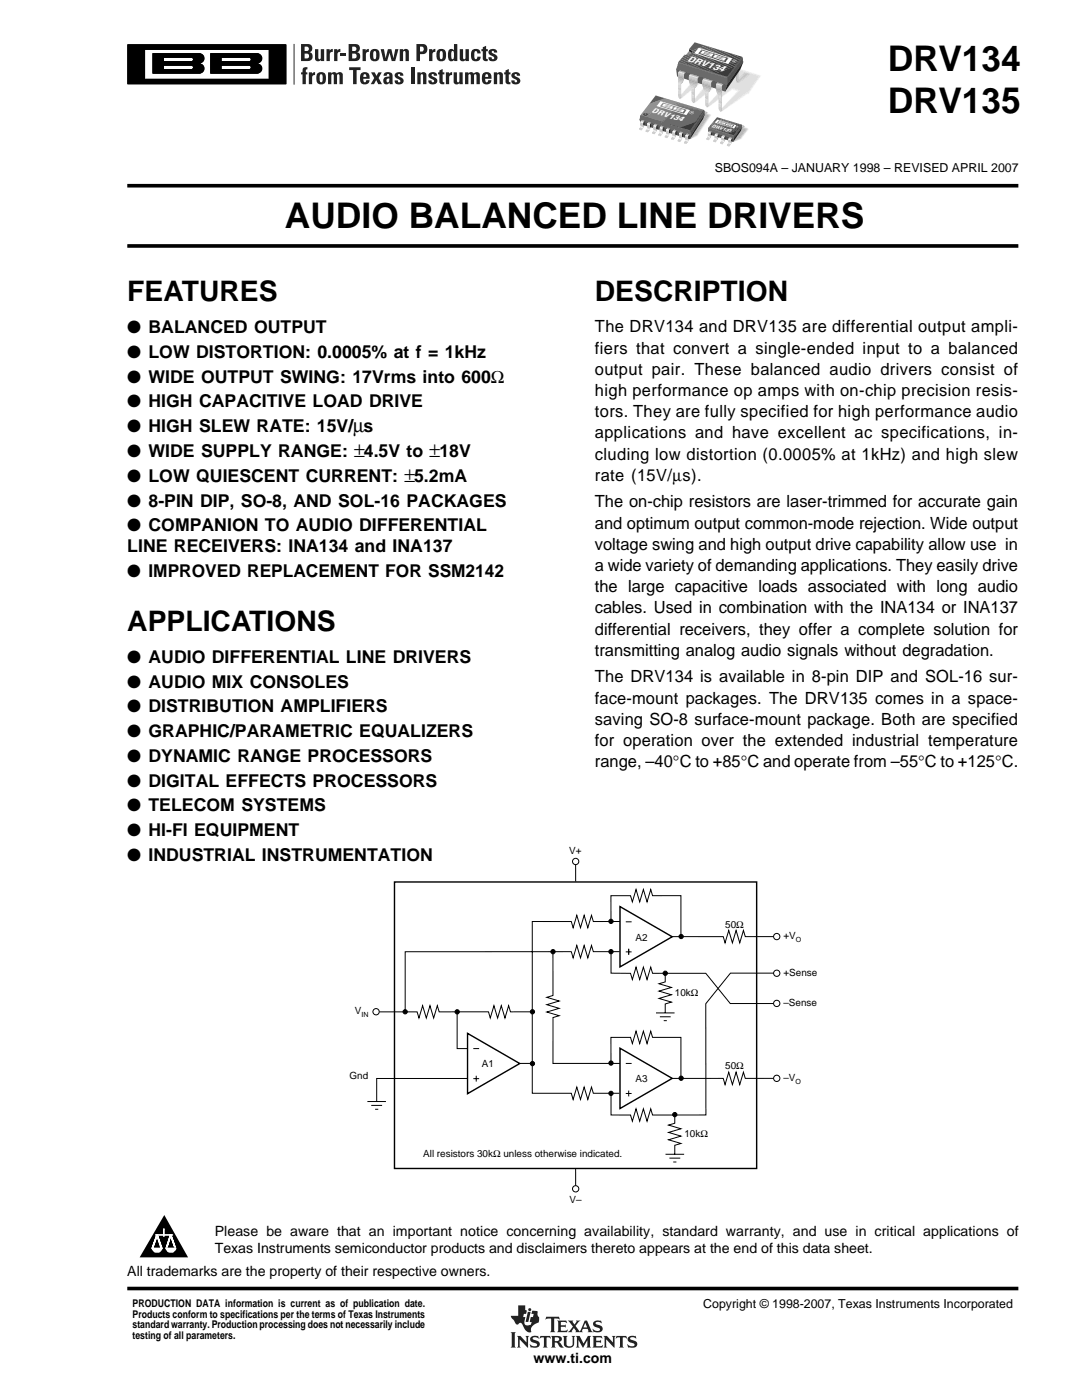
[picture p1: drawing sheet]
<svg xmlns="http://www.w3.org/2000/svg" width="216mm" height="279mm" viewBox="0 0 216 279" stroke-linecap="round" stroke-linejoin="round" font-family="sans-serif">
<defs><g id="words">
<g font-size="7.1">
<text x="177.2" y="14.1">DRV134</text>
<text x="177.2" y="22.6">DRV135</text>
<text x="56.9" y="45.6">AUDIO BALANCED LINE DRIVERS</text>
</g>
<g font-size="5.6">
<text x="118.7" y="60">DESCRIPTION</text>
<text x="25.4" y="60.2">FEATURES</text>
<text x="25.4" y="125.9">APPLICATIONS</text>
</g>
<g font-size="3.5">
<text x="25.4" y="66.5">● BALANCED OUTPUT</text>
<text x="25.4" y="71.5">● LOW DISTORTION: 0.0005% at f = 1kHz</text>
<text x="25.4" y="76.4">● WIDE OUTPUT SWING: 17Vrms into 600Ω</text>
<text x="25.4" y="81.3">● HIGH CAPACITIVE LOAD DRIVE</text>
<text x="25.4" y="86.3">● HIGH SLEW RATE: 15V/µs</text>
<text x="25.4" y="91.2">● WIDE SUPPLY RANGE: ±4.5V to ±18V</text>
<text x="25.4" y="96.1">● LOW QUIESCENT CURRENT: ±5.2mA</text>
<text x="25.4" y="101.1">● 8-PIN DIP, SO-8, AND SOL-16 PACKAGES</text>
<text x="25.4" y="106">● COMPANION TO AUDIO DIFFERENTIAL</text>
<text x="25.4" y="110.2">LINE RECEIVERS: INA134 and INA137</text>
<text x="25.4" y="115.2">● IMPROVED REPLACEMENT FOR SSM2142</text>
<text x="25.4" y="132.3">● AUDIO DIFFERENTIAL LINE DRIVERS</text>
<text x="25.4" y="137.2">● AUDIO MIX CONSOLES</text>
<text x="25.4" y="142.2">● DISTRIBUTION AMPLIFIERS</text>
<text x="25.4" y="147.1">● GRAPHIC/PARAMETRIC EQUALIZERS</text>
<text x="25.4" y="152.1">● DYNAMIC RANGE PROCESSORS</text>
<text x="25.4" y="157">● DIGITAL EFFECTS PROCESSORS</text>
<text x="25.4" y="161.9">● TELECOM SYSTEMS</text>
<text x="25.4" y="166.9">● HI-FI EQUIPMENT</text>
<text x="25.4" y="171.8">● INDUSTRIAL INSTRUMENTATION</text>
</g>
<g font-size="3.4">
<text x="118.7" y="66.3">The DRV134 and DRV135 are differential output ampli-</text>
<text x="118.7" y="70.6">fiers that convert a single-ended input to a balanced</text>
<text x="118.7" y="74.8">output pair. These balanced audio drivers consist of</text>
<text x="118.7" y="79">high performance op amps with on-chip precision resis-</text>
<text x="118.7" y="83.3">tors. They are fully specified for high performance audio</text>
<text x="118.7" y="87.5">applications and have excellent ac specifications, in-</text>
<text x="118.7" y="91.7">cluding low distortion (0.0005% at 1kHz) and high slew</text>
<text x="118.7" y="96">rate (15V/µs).</text>
<text x="118.7" y="101.3">The on-chip resistors are laser-trimmed for accurate gain</text>
<text x="118.7" y="105.5">and optimum output common-mode rejection. Wide output</text>
<text x="118.7" y="109.7">voltage swing and high output drive capability allow use in</text>
<text x="118.7" y="114">a wide variety of demanding applications. They easily drive</text>
<text x="118.7" y="118.2">the large capacitive loads associated with long audio</text>
<text x="118.7" y="122.4">cables. Used in combination with the INA134 or INA137</text>
<text x="118.7" y="126.7">differential receivers, they offer a complete solution for</text>
<text x="118.7" y="130.9">transmitting analog audio signals without degradation.</text>
<text x="118.7" y="136.2">The DRV134 is available in 8-pin DIP and SOL-16 sur-</text>
<text x="118.7" y="140.4">face-mount packages. The DRV135 comes in a space-</text>
<text x="118.7" y="144.7">saving SO-8 surface-mount package. Both are specified</text>
<text x="118.7" y="148.9">for operation over the extended industrial temperature</text>
<text x="118.7" y="153.1">range, –40°C to +85°C and operate from –55°C to +125°C.</text>
</g>
<g font-size="2.8">
<text x="42.8" y="246.7">Please be aware that an important notice concerning availability, standard warranty, and use in critical applications of</text>
<text x="42.8" y="250.1">Texas Instruments semiconductor products and disclaimers thereto appears at the end of this data sheet.</text>
<text x="25.4" y="254.7">All trademarks are the property of their respective owners.</text>
<text x="106.5" y="272">www.ti.com</text>
</g>
<g font-size="2.5">
<text x="142.6" y="34.3">SBOS094A – JANUARY 1998 – REVISED APRIL 2007</text>
<text x="140.3" y="261.1">Copyright © 1998-2007, Texas Instruments Incorporated</text>
</g>
<g font-size="2.1">
<text x="26.5" y="260.9">PRODUCTION DATA information is current as of publication date.</text>
<text x="26.5" y="263">Products conform to specifications per the terms of Texas Instruments</text>
<text x="26.5" y="265.1">standard warranty. Production processing does not necessarily include</text>
<text x="26.5" y="267.2">testing of all parameters.</text>
</g>
<g font-size="2">
<text x="113.6" y="170.5">V+</text>
<text x="144.7" y="185.2">50Ω</text>
<text x="126.8" y="187.8">A2</text>
<text x="156.3" y="187.5">+V</text>
<text x="156.3" y="194.8">+Sense</text>
<text x="70.8" y="202.4">V</text>
<text x="134.7" y="198.8">10kΩ</text>
<text x="156.3" y="200.8">–Sense</text>
<text x="69.7" y="215.3">Gnd</text>
<text x="96.1" y="213">A1</text>
<text x="144.7" y="213.3">50Ω</text>
<text x="156.3" y="215.8">–V</text>
<text x="126.8" y="216">A3</text>
<text x="136.6" y="227">10kΩ</text>
<text x="84.4" y="231">All resistors 30kΩ unless otherwise indicated.</text>
<text x="113.6" y="240">V–</text>
</g>
<text font-size="1.8" fill="#fff" x="137" y="12.1" transform="rotate(17 137 12.1)">D R V 134</text>
<text font-size="1.5" fill="#fff" x="129.9" y="22.4" transform="rotate(17 129.9 22.4)">D R V 134</text>
<g font-size="1.4">
<text x="158.8" y="188.1">O</text>
<text x="72.1" y="203">IN</text>
<text x="158.7" y="216.3">O</text>
</g>
<text font-size=".9" fill="#fff" x="142" y="25.2" transform="rotate(17 142 25.2)">D R V 135</text>
</g></defs>
<path d="M140.2 11.4l11.7 3.7-2.6 3.7-.1-.1-5.4 3.6-.1-.3 3.4-3.8-1-.3-4.8 3.5h-.3l-.1-.2 3.5-3.9-1.1-.4-4.7 3.7h-.2l-.2-.3 3.1-4-.8-.2-4.8 3.7-.3-.4 3.4-3.9z" fill="#f3f4f4"/>
<path d="M140.3 11.6l11.4 3.5-2.4 3.6h-.2l-5.3 3.6-.1-.3 3.6-3.8-1.2-.4-4.8 3.6h-.3l-.1-.2 3.7-4-1.3-.4-4.9 3.8-.2-.3 3.2-4.1-.9-.2-4.8 3.8-.2-.4 2.6-3a5.6 5.6 0 0 0 1.4-2.5z" fill="#efeff0"/>
<path d="M140.5 11.7l11.1 3.4-2.3 3.5h-.3l-5.2 3.7v-.3l3.6-3.9-1.3-.4-4.8 3.6-.2 .1-.1-.2 3.7-4-1.4-.5-4.9 3.8-.1-.2 3.3-4.2-1.1-.3-4.8 3.9-.2-.3 2.7-3a5.6 5.6 0 0 0 1.4-2.5z" fill="#ececee"/>
<path d="M140.6 11.8l10.9 3.4-2.3 3.3h-.2l-5.2 3.7v-.3l3.8-3.8-1.4-.5-5.1 3.8v-.3l3.8-4-1.5-.6-5 4-.1-.3 3.5-4.1-1.3-.4-4.8 4-.1-.3 2.7-3.1a7.8 7.8 0 0 0 1.6-2.8z" fill="#e7e8e9"/>
<path d="M140.7 11.9l10.7 3.3-2.2 3.3-.3-.1-5 3.8v-.3l3.8-3.9-1.5-.5-5.1 3.9v-.3l3.9-4.1-1.6-.6-5 4.1v-.3l3.5-4.2-1.4-.4-4.8 4.1-.1-.3 2.1-2.4a10.4 10.4 0 0 0 2.6-4.1z" fill="#e2e3e5"/>
<path d="M140.9 12.1l10.3 3.2-2 3.1-.3-.1-4.9 3.8-.1 .1v-.3l3.9-4-1.6-.5-5.1 4a1.35 1.35 0 0 1 .8-1l3.3-3.5-1.8-.6-5 4.2 .1-.3 3.6-4.3-1.6-.4-4.8 4.2-.1-.3 2.2-2.4a12.9 12.9 0 0 0 3.1-4.9z" fill="#e0e1e3"/>
<path d="M141 12.2l10.1 3.1-2 3-.3-.1-4.9 4 .1-.3 4-4-1.8-.6-5.1 4.1 .1-.3 4.2-4.3-2-.7-5 4.4 .1-.3 3.8-4.4-1.8-.5-4.8 4.4v-.3l3.9-4.3z" fill="#dcdddf"/>
<path d="M148.5 14.5l1.1 .3-2.3 1.8-.3-.4z" fill="#dadbdd"/>
<path d="M148.5 14.5l1 .3-2.2 1.7-.2-.3z" fill="#d8d9db"/>
<path d="M148.6 14.5l.9 .3-2.2 1.7-.2-.3z" fill="#d4d5d7"/>
<path d="M148.7 14.6l.7 .2-2.1 1.7-.2-.3z" fill="#cfd0d2"/>
<path d="M148.7 14.6l.7 .2-2.1 1.6-.1-.2z" fill="#cdced0"/>
<path d="M147.2 16.2l1.6-1.6 .5 .2-2 1.6z" fill="#cbccce"/>
<path d="M147.2 16.2l1.7-1.6 .3 .1-1.9 1.7z" fill="#c7c8ca"/>
<path d="M147.4 14.2v2l-.2 .2-.1-1.8z" fill="#b8c1c9"/>
<path d="M147.1 14.6v1.8l-.2-.3v-1.2z" fill="#adb5bd"/>
<path d="M148.2 12.3l.1 .1-.5 1.4-3.2 4.4 .4-1.2z" fill="#231f20"/>
<path d="M135 13.7l10.1 3.1-.4 1.5-9.6-3z" fill="#57575c"/>
<path d="M136.9 10.9l.1 .1z" fill="#525257"/>
<path d="M137 10.9l.2 .1z" fill="#55565a"/>
<path d="M137 10.8l.4 .2z" fill="#58585d"/>
<path d="M137.1 10.7l.5 .3z" fill="#5c5c61"/>
<path d="M137.1 10.6l.7 .4z" fill="#5d5d62"/>
<path d="M137.2 10.6l.7 .3z" fill="#606065"/>
<path d="M137.3 10.5l.7 .4z" fill="#616267"/>
<path d="M137.3 10.4l.8 .4z" fill="#65656a"/>
<path d="M137.4 10.3l.7 .5z" fill="#66676c"/>
<path d="M137.4 10.3l.7 .4z" fill="#68696e"/>
<path d="M137.5 10.2l.6 .4z" fill="#6a6a70"/>
<path d="M137.5 10.2l.6 .3z" fill="#6b6c72"/>
<path d="M137.6 10.1l.4 .3z" fill="#6f7075"/>
<path d="M137.7 10.1l.2 .1z" fill="#717277"/>
<path d="M137.5 9.8l.6 .4v.4l-.6-.4z" fill="#231f20"/>
<path d="M148.1 11.3l.2 1.1-3.2 4.6v-1.7z" fill="#525257"/>
<path d="M135.4 12.3l.1-.1 9.6 3.1v1.8l-10.2-3.2z" fill="#67686e"/>
<path d="M135.5 12.3l9.6 3-.1 .2-9.6-3z" fill="#7d7f83"/>
<path d="M135.4 12.4l9.7 3-.1 .2-9.6-3z" fill="#7c7d82"/>
<path d="M135.4 12.5l9.7 3-.1 .1-9.6-3z" fill="#787a7f"/>
<path d="M135.4 12.5l9.7 3-.1 .2-9.6-3z" fill="#77787d"/>
<path d="M135.4 12.6l9.7 3-.1 .2-9.7-3.1z" fill="#75767b"/>
<path d="M135.4 12.6l9.7 3-.1 .2-9.7-3z" fill="#6f7076"/>
<path d="M135.3 12.7l9.8 3-.1 .2-9.7-3.1z" fill="#6e6e74"/>
<path d="M135.3 12.7l9.7 3.1v.1l-9.7-3z" fill="#6b6c72"/>
<path d="M135.3 12.8l9.7 3v.2l-9.7-3.1z" fill="#69696f"/>
<g fill="#67686e">
<path d="M135.3 12.8l9.7 3.1v.2l-9.8-3.1z"/>
<path d="M148.1 11.4v.1l-3 4z"/>
</g>
<path d="M148.1 11.4v.2l-3 4z" fill="#65666b"/>
<path d="M148.1 11.5v.1l-3 4z" fill="#616267"/>
<path d="M148.1 11.5l-3 4.2z" fill="#606065"/>
<path d="M148.1 11.6l-3 4.2z" fill="#5e5e63"/>
<path d="M148.1 11.6l-3 4.3z" fill="#5c5c61"/>
<path d="M148.1 11.7l-3 4.2z" fill="#57575c"/>
<path d="M148.2 11.7l-3.1 4.3z" fill="#545559"/>
<path d="M148.2 11.8l-3.1 4.3z" fill="#525257"/>
<path d="M142.8 14.6l3.9-1.4-1.6 2.1z" fill="#3b3942"/>
<path d="M142.3 14.5l4.8-1.8-.4 .5-3.9 1.4z" fill="#3e3d45"/>
<path d="M141.8 14.3l5.6-2.1-.3 .5-4.8 1.8z" fill="#3f3e45"/>
<path d="M141.3 14.2l6.5-2.5-.4 .5-5.6 2.1z" fill="#414047"/>
<path d="M140.8 14l7.3-2.7-.3 .4-6.5 2.5z" fill="#43424a"/>
<path d="M140.3 13.8l7.2-2.7 .5 .2-7.2 2.7z" fill="#44434a"/>
<path d="M139.8 13.7l7.2-2.7 .5 .1-7.2 2.7z" fill="#46464d"/>
<path d="M139.3 13.5l7.1-2.7 .6 .2-7.2 2.7z" fill="#49484f"/>
<path d="M138.8 13.4l7.1-2.7 .5 .1-7.1 2.7z" fill="#4a4a50"/>
<path d="M138.3 13.2l7.1-2.7 .5 .2-7.1 2.7z" fill="#4b4b51"/>
<path d="M137.8 13l7.1-2.6 .5 .1-7.1 2.7z" fill="#504f55"/>
<path d="M137.2 12.9l7.2-2.7 .5 .2-7.1 2.6z" fill="#515056"/>
<path d="M136.7 12.7l7.2-2.7 .5 .2-7.2 2.7z" fill="#525257"/>
<path d="M136.2 12.6l7.2-2.7 .5 .1-7.2 2.7z" fill="#545559"/>
<path d="M135.7 12.4l7.1-2.7 .6 .2-7.2 2.7z" fill="#57575c"/>
<path d="M135.6 12.1l6.7-2.5 .5 .1-7.1 2.7-.3-.1z" fill="#58585d"/>
<path d="M136 11.6l5.8-2.2 .5 .2-6.7 2.5z" fill="#5a5a5f"/>
<path d="M136.4 11.1l.4-.1a1.18 1.18 0 0 0 1.3-.5l3.2-1.2 .5 .1-5.8 2.2z" fill="#5d5d62"/>
<g fill="#5f5f63">
<path d="M136.6 10.9l.2 .1-.4 .1z"/>
<path d="M138 10.1l2.8-1 .5 .2-3.2 1.2z"/>
</g>
<path d="M138.6 8.4l2.2 .7-2.8 1-.5-.3z" fill="#616165"/>
<g fill="#fff">
<path d="M139.4 9.5l5.2 1.7h-.5l-4.1-1.3-.7 .8 1.4 .5h-.5l-1.7-.6z"/>
<path d="M140.2 11.2h.5l4 1.2 .7-.8-1.3-.4h.5l1.5 .5-.8 1.1z"/>
<path d="M140.2 10.1l1.9 .6h-.5l-1.1-.4-.1 .1 .9 .3-1.6-.1z"/>
<path d="M139.9 10.7h.5l1.1 .4 .1-.1-.8-.3 1.5 .1-.3 .2 .1 .2-.3 .1z"/>
<path d="M142.7 10.9l1.9 .6h-.4l-1.2-.4v.1l.8 .3-1.5-.1z"/>
<path d="M142.5 11.5h.4l1.2 .4 .1-.1-.9-.3 1.5 .1-.3 .2 .1 .2-.3 .1z"/>
<path d="M146.1 12l.5-.1 .3 .2a.6 .6 0 0 0-.8 0z"/>
<path d="M146.5 12l.3 .1h-.4z"/>
<path d="M146.1 12.1a.45 .45 0 0 0 .4 .4 .45 .45 0 0 0 .4-.4 .44 .44 0 0 1-.4 .4 .44 .44 0 0 1-.4-.4z"/>
<path d="M146.4 12.1h.4l-.2 .3-.1-.2-.3 .1z"/>
</g>
<g fill="#9fa7b0">
<path d="M136.1 14.7l.4-.4 .4 .2-.3 .3-.1 1-.3 .7-.3 .2v2.8l-.2 .2-.1-.1 .2-4.4z"/>
<path d="M138.8 15.5l.4-.3 .4 .1-.3 .3-.1 1.1-.3 .7-.3 .2v2.8l-.2 .1h-.1l.2-4.4z"/>
<path d="M141.5 16.4l.4-.3 .4 .1-.3 .3-.1 1-.3 .7-.3 .2v2.8l-.2 .2h-.1l.2-4.4z"/>
<path d="M143.9 16.8l.5 .1-.3 .3-.1 .3v4.6l-.2 .2-.1-.1v-4.6z"/>
</g>
<g fill="#dde5ed">
<path d="M135.6 14.2l.1-.1 1.1 .3-.3 .3a2.09 2.09 0 0 1-.7 2v2.8l-.2 .1-.3-.3v-4.6z"/>
<path d="M137.7 14.8h.2l1.6 .5-.3 .3a2.09 2.09 0 0 1-.7 1.9v2.8l-.2 .2-.3-.3v-2.8a2.33 2.33 0 0 1-.3-2.6z"/>
<path d="M140.4 15.7l.2-.1 1.6 .5-.3 .3a2.09 2.09 0 0 1-.7 2v2.8l-.2 .2-.3-.4v-2.8a2.33 2.33 0 0 1-.3-2.5z"/>
<path d="M143.1 16.6l.2-.1 1 .3-.3 .3-.1 .3v4.6l-.2 .2-.3-.3v-2.8a2.33 2.33 0 0 1-.3-2.5z"/>
</g>
<g fill="#c6cfd7">
<path d="M135.4 14.4l1 .4a1.93 1.93 0 0 1-.6 1.9l-.5-.2z"/>
<path d="M137.5 15.1l1.6 .5a1.93 1.93 0 0 1-.6 1.9h-.2a1.84 1.84 0 0 1-.8-2.3z"/>
<path d="M140.2 16l1.6 .5a1.93 1.93 0 0 1-.6 1.9l-.2-.1a1.84 1.84 0 0 1-.8-2.2z"/>
<path d="M142.9 16.8l1 .4v2h-.2a1.84 1.84 0 0 1-.8-2.3z"/>
</g>
<g fill="#cfd8e1">
<path d="M135.3 16.5l.5 .2v2.5l-.2 .2-.3-.3z"/>
<path d="M138 17.4l.5 .1v2.6l-.2 .1-.3-.3z"/>
<path d="M140.7 18.2l.5 .2v2.5l-.2 .2-.3-.3z"/>
<path d="M143.4 19.1l.5 .1v2.6l-.2 .1-.3-.3z"/>
</g>
<g fill="#969da5">
<path d="M135.6 14.1l1.2 .3z"/>
<path d="M137.7 14.8l1.8 .5z"/>
<path d="M140.4 15.7l1.8 .4z"/>
<path d="M143.1 16.5l1.2 .3z"/>
</g>
<g fill="#dfe8f0">
<path d="M135.3 16.6l.5 .2z"/>
<path d="M138 17.4l.5 .3z"/>
<path d="M140.7 18.3l.5 .2z"/>
<path d="M143.4 19.1l.5 .3z"/>
<path d="M135.3 17.8l.5 .3z"/>
</g>
<g fill="#dde5ed">
<path d="M135.3 17.9l.5 .3z"/>
<path d="M135.3 18l.5 .2z"/>
</g>
<path d="M135.3 18.1l.5 .2z" fill="#d9e4ec"/>
<path d="M135.3 18.1l.5 .3z" fill="#d7e1ea"/>
<g fill="#d5dfe8">
<path d="M135.3 18.2l.5 .3z"/>
<path d="M135.3 18.3l.5 .2z"/>
</g>
<path d="M135.3 18.4l.5 .2z" fill="#d3dde5"/>
<g fill="#d1dae3">
<path d="M135.3 18.4l.5 .3z"/>
<path d="M135.3 18.5l.5 .3z"/>
</g>
<path d="M135.3 18.6l.5 .3z" fill="#cfd8e1"/>
<path d="M135.3 18.7l.5 .2z" fill="#cdd6df"/>
<g fill="#cbd4dd">
<path d="M135.3 18.8l.5 .2z"/>
<path d="M135.3 18.8l.5 .3z"/>
</g>
<path d="M135.3 18.9l.5 .3z" fill="#c9d2db"/>
<path d="M138 18.7l.5 .2z" fill="#dfe8f0"/>
<g fill="#dde5ed">
<path d="M138 18.8l.5 .2z"/>
<path d="M138 18.8l.5 .3z"/>
</g>
<path d="M138 18.9l.5 .3z" fill="#d9e4ec"/>
<path d="M138 19l.5 .2z" fill="#d7e1ea"/>
<g fill="#d5dfe8">
<path d="M138 19.1l.5 .2z"/>
<path d="M138 19.1l.5 .3z"/>
</g>
<path d="M138 19.2l.5 .3z" fill="#d3dde5"/>
<g fill="#d1dae3">
<path d="M138 19.3l.5 .3z"/>
<path d="M138 19.4l.5 .2z"/>
</g>
<path d="M138 19.4l.5 .3z" fill="#cfd8e1"/>
<path d="M138 19.5l.5 .3z" fill="#cdd6df"/>
<g fill="#cbd4dd">
<path d="M138 19.6l.5 .3z"/>
<path d="M138 19.7l.5 .2z"/>
</g>
<path d="M138 19.8l.5 .2z" fill="#c9d2db"/>
<path d="M140.7 19.5l.5 .3z" fill="#dfe8f0"/>
<g fill="#dde5ed">
<path d="M140.7 19.6l.5 .3z"/>
<path d="M140.7 19.7l.5 .2z"/>
</g>
<path d="M140.7 19.8l.5 .2z" fill="#d9e4ec"/>
<path d="M140.7 19.8l.5 .3z" fill="#d7e1ea"/>
<g fill="#d5dfe8">
<path d="M140.7 19.9l.5 .3z"/>
<path d="M140.7 20l.5 .3z"/>
</g>
<path d="M140.7 20.1l.5 .2z" fill="#d3dde5"/>
<g fill="#d1dae3">
<path d="M140.7 20.2l.5 .2z"/>
<path d="M140.7 20.2l.5 .3z"/>
</g>
<path d="M140.7 20.3l.5 .3z" fill="#cfd8e1"/>
<path d="M140.7 20.4l.5 .2z" fill="#cdd6df"/>
<g fill="#cbd4dd">
<path d="M140.7 20.5l.5 .2z"/>
<path d="M140.7 20.5l.5 .3z"/>
</g>
<path d="M140.7 20.6l.5 .3z" fill="#c9d2db"/>
<path d="M143.4 20.4l.5 .3z" fill="#dfe8f0"/>
<g fill="#dde5ed">
<path d="M143.4 20.5l.5 .2z"/>
<path d="M143.4 20.6l.5 .2z"/>
</g>
<path d="M143.4 20.6l.5 .3z" fill="#d9e4ec"/>
<path d="M143.4 20.7l.5 .3z" fill="#d7e1ea"/>
<g fill="#d5dfe8">
<path d="M143.4 20.8l.5 .2z"/>
<path d="M143.4 20.9l.5 .2z"/>
</g>
<path d="M143.4 20.9l.5 .3z" fill="#d3dde5"/>
<g fill="#d1dae3">
<path d="M143.4 21l.5 .3z"/>
<path d="M143.4 21.1l.5 .3z"/>
</g>
<path d="M143.4 21.2l.5 .2z" fill="#cfd8e1"/>
<path d="M143.4 21.2l.5 .3z" fill="#cdd6df"/>
<g fill="#cbd4dd">
<path d="M143.4 21.3l.5 .3z"/>
<path d="M143.4 21.4l.5 .3z"/>
</g>
<path d="M143.4 21.5l.5 .2z" fill="#c9d2db"/>
<g fill="#c6cfd7">
<path d="M135.3 19l.5 .1v.4l-.2 .1-.3-.3z"/>
<path d="M138 19.8l.5 .2v.3l-.2 .2-.3-.3z"/>
<path d="M140.7 20.7l.5 .2v.3l-.2 .1-.3-.3z"/>
<path d="M143.4 21.6l.5 .1v.3l-.2 .2-.3-.3z"/>
</g>
<g fill="#cfd8e1">
<path d="M135.3 16.2l.8 .3-.3 .2-.5-.2z"/>
<path d="M137.7 17l1.1 .3-.3 .2-.5-.1z"/>
<path d="M140.4 17.8l1.1 .4-.3 .2-.5-.2z"/>
<path d="M143.1 18.7l.8 .2v.3l-.5-.1z"/>
</g>
<path d="M135.4 14.3l1.1 .3z" fill="#fff"/>
<path d="M135.4 14.3l1.1 .3z" fill="#fafcfd"/>
<path d="M135.4 14.3l1.1 .3z" fill="#f3f5f6"/>
<path d="M135.5 14.3l1 .3z" fill="#eef0f2"/>
<path d="M135.5 14.3l1 .3z" fill="#e7e9ec"/>
<path d="M135.5 14.3l1 .3z" fill="#e2e4e8"/>
<path d="M135.5 14.3l1 .3z" fill="#dbdfe2"/>
<path d="M135.5 14.3l1 .3z" fill="#d5d8dd"/>
<path d="M135.5 14.2l1 .4z" fill="#d1d4d9"/>
<path d="M135.5 14.2l1.1 .4z" fill="#cbd0d4"/>
<path d="M135.5 14.2l1.1 .3z" fill="#c5cad0"/>
<path d="M135.5 14.2l1.1 .3z" fill="#bfc5cb"/>
<path d="M135.5 14.2l1.1 .3z" fill="#bbc1c7"/>
<path d="M135.5 14.2l1.1 .3z" fill="#b4bac2"/>
<path d="M135.5 14.2l1.1 .3z" fill="#b0b6be"/>
<path d="M135.5 14.2l1.1 .3z" fill="#aab2b8"/>
<path d="M135.5 14.2l1.1 .3z" fill="#a6acb3"/>
<path d="M135.5 14.2l1.1 .3z" fill="#a1a8b0"/>
<path d="M135.5 14.2l1.1 .3z" fill="#9ba3ab"/>
<path d="M135.6 14.2l1.1 .2z" fill="#969da5"/>
<path d="M137.5 15l1.7 .5z" fill="#fff"/>
<path d="M137.6 15l1.6 .5z" fill="#fafcfd"/>
<path d="M137.6 15l1.6 .5z" fill="#f3f5f6"/>
<path d="M137.6 15l1.6 .5z" fill="#eef0f2"/>
<path d="M137.6 15l1.6 .5z" fill="#e7e9ec"/>
<path d="M137.6 15l1.6 .4z" fill="#e2e4e8"/>
<path d="M137.6 14.9l1.6 .5z" fill="#dbdfe2"/>
<path d="M137.6 14.9l1.6 .5z" fill="#d5d8dd"/>
<path d="M137.6 14.9l1.7 .5z" fill="#d1d4d9"/>
<path d="M137.6 14.9l1.7 .5z" fill="#cbd0d4"/>
<path d="M137.6 14.9l1.7 .5z" fill="#c5cad0"/>
<path d="M137.6 14.9l1.7 .5z" fill="#bfc5cb"/>
<path d="M137.6 14.9l1.7 .5z" fill="#bbc1c7"/>
<path d="M137.6 14.9l1.7 .5z" fill="#b4bac2"/>
<path d="M137.6 14.9l1.7 .5z" fill="#b0b6be"/>
<path d="M137.7 14.9l1.6 .4z" fill="#aab2b8"/>
<path d="M137.7 14.8l1.6 .5z" fill="#a6acb3"/>
<path d="M137.7 14.8l1.7 .5z" fill="#a1a8b0"/>
<path d="M137.7 14.8l1.7 .5z" fill="#9ba3ab"/>
<path d="M137.7 14.8l1.7 .5z" fill="#969da5"/>
<path d="M140.3 15.9l1.6 .5z" fill="#fff"/>
<path d="M140.3 15.9l1.6 .4z" fill="#fafcfd"/>
<path d="M140.3 15.8l1.6 .5z" fill="#f3f5f6"/>
<path d="M140.3 15.8l1.6 .5z" fill="#eef0f2"/>
<path d="M140.3 15.8l1.6 .5z" fill="#e7e9ec"/>
<path d="M140.3 15.8l1.6 .5z" fill="#e2e4e8"/>
<path d="M140.3 15.8l1.6 .5z" fill="#dbdfe2"/>
<path d="M140.3 15.8l1.6 .5z" fill="#d5d8dd"/>
<path d="M140.3 15.8l1.7 .5z" fill="#d1d4d9"/>
<path d="M140.3 15.8l1.7 .5z" fill="#cbd0d4"/>
<path d="M140.3 15.8l1.7 .5z" fill="#c5cad0"/>
<path d="M140.3 15.7l1.7 .5z" fill="#bfc5cb"/>
<path d="M140.3 15.7l1.7 .5z" fill="#bbc1c7"/>
<path d="M140.3 15.7l1.7 .5z" fill="#b4bac2"/>
<path d="M140.4 15.7l1.6 .5z" fill="#b0b6be"/>
<path d="M140.4 15.7l1.6 .5z" fill="#aab2b8"/>
<path d="M140.4 15.7l1.6 .5z" fill="#a6acb3"/>
<path d="M140.4 15.7l1.7 .5z" fill="#a1a8b0"/>
<path d="M140.4 15.7l1.7 .5z" fill="#9ba3ab"/>
<path d="M140.4 15.7l1.7 .4z" fill="#969da5"/>
<path d="M143 16.7l1 .3z" fill="#fff"/>
<path d="M143 16.7l1 .3z" fill="#fafcfd"/>
<path d="M143 16.7l1 .3z" fill="#f3f5f6"/>
<path d="M143 16.7l1 .3z" fill="#eef0f2"/>
<path d="M143 16.7l1 .3z" fill="#e7e9ec"/>
<path d="M143 16.7l1 .3z" fill="#e2e4e8"/>
<path d="M143 16.7l1.1 .3z" fill="#dbdfe2"/>
<path d="M143 16.6l1.1 .4z" fill="#d5d8dd"/>
<path d="M143 16.6l1.1 .4z" fill="#d1d4d9"/>
<path d="M143 16.6l1.1 .3z" fill="#cbd0d4"/>
<path d="M143 16.6l1.1 .3z" fill="#c5cad0"/>
<path d="M143 16.6l1.1 .3z" fill="#bfc5cb"/>
<path d="M143 16.6l1.1 .3z" fill="#bbc1c7"/>
<path d="M143 16.6l1.1 .3z" fill="#b4bac2"/>
<path d="M143 16.6l1.1 .3z" fill="#b0b6be"/>
<path d="M143 16.6l1.1 .3z" fill="#aab2b8"/>
<path d="M143 16.6l1.1 .3z" fill="#a6acb3"/>
<path d="M143.1 16.6l1 .3z" fill="#a1a8b0"/>
<path d="M143.1 16.6l1 .3z" fill="#9ba3ab"/>
<path d="M143.1 16.6l1.1 .2z" fill="#969da5"/>
<path d="M135.3 14.6l1.1 .3v.2l-1.1-.3z" fill="#c8d4de"/>
<path d="M135.3 14.7l1.1 .3v.2l-1.1-.3z" fill="#c5d0da"/>
<path d="M135.3 14.8l1.1 .3v.2l-1.1-.3z" fill="#c0cbd5"/>
<path d="M135.3 14.8l1.1 .4v.2l-1.1-.4z" fill="#bdc8d1"/>
<path d="M135.3 14.9l1.1 .4v.2l-1.1-.4z" fill="#b8c3cb"/>
<path d="M135.3 15l1.1 .3v.2l-1.1-.3z" fill="#b5bfc8"/>
<path d="M135.3 15.1l1.1 .3v.2l-1.1-.3z" fill="#b1bbc4"/>
<path d="M135.3 15.2l1.1 .3v.2l-1.1-.3z" fill="#adb5bd"/>
<path d="M135.3 15.3l1.1 .3v.2l-1.1-.4z" fill="#a8b2ba"/>
<path d="M137.5 15.3l1.6 .5v.2l-1.6-.5z" fill="#c8d4de"/>
<path d="M137.5 15.4l1.6 .5v.2l-1.6-.5z" fill="#c3cfd9"/>
<path d="M137.5 15.5l1.6 .5v.2l-1.6-.5z" fill="#bfcad3"/>
<path d="M137.5 15.6l1.6 .5v.2l-1.6-.5z" fill="#b8c3cb"/>
<path d="M137.5 15.7l1.6 .5v.2l-1.6-.5z" fill="#b2bdc5"/>
<path d="M137.5 15.8l1.6 .5v.2l-1.6-.5z" fill="#afb7c0"/>
<path d="M137.5 15.9l1.6 .5v.2l-1.6-.5z" fill="#a8b2ba"/>
<path d="M140.2 16.1l1.6 .5v.2l-1.6-.5z" fill="#c8d4de"/>
<path d="M140.2 16.2l1.6 .6v.2l-1.6-.6z" fill="#c3cfd9"/>
<path d="M140.2 16.4l1.6 .5v.2l-1.6-.6z" fill="#bfcad3"/>
<path d="M140.2 16.5l1.6 .5v.2l-1.6-.5z" fill="#b8c3cb"/>
<path d="M140.2 16.6l1.6 .5v.2l-1.6-.5z" fill="#b2bdc5"/>
<path d="M140.2 16.7l1.6 .5v.2l-1.6-.5z" fill="#afb7c0"/>
<path d="M140.2 16.8l1.6 .5v.2l-1.6-.5z" fill="#a8b2ba"/>
<path d="M142.9 17l1 .3v.2l-1-.3z" fill="#c8d4de"/>
<path d="M142.9 17.1l1 .3v.2l-1-.3z" fill="#c5d0da"/>
<path d="M142.9 17.2l1 .3v.2l-1-.4z" fill="#c0cbd5"/>
<path d="M142.9 17.2l1 .4v.2l-1-.4z" fill="#bdc8d1"/>
<path d="M142.9 17.3l1 .3v.2l-1-.3z" fill="#b8c3cb"/>
<path d="M142.9 17.4l1 .3v.2l-1-.3z" fill="#b5bfc8"/>
<path d="M142.9 17.5l1 .3v.2l-1-.3z" fill="#b1bbc4"/>
<path d="M142.9 17.6l1 .3v.2l-1-.3z" fill="#adb5bd"/>
<g fill="#a8b2ba">
<path d="M142.9 17.6l1 .4v.2l-1-.4z"/>
<path d="M135.3 15.4l1.1 .4z"/>
</g>
<path d="M135.3 15.5l1.1 .3z" fill="#aab3bb"/>
<path d="M135.3 15.5l1.1 .4z" fill="#adb5bd"/>
<path d="M135.3 15.6l1 .3z" fill="#afb7c0"/>
<path d="M135.3 15.6l1 .3z" fill="#b0b9c1"/>
<path d="M135.3 15.7l1 .3z" fill="#b1bbc4"/>
<path d="M135.3 15.7l1 .3z" fill="#b2bdc5"/>
<path d="M135.3 15.7l1 .3z" fill="#b5bfc8"/>
<path d="M135.3 15.8l1 .3z" fill="#b6c0c9"/>
<path d="M135.3 15.8l1 .3z" fill="#b8c3cb"/>
<path d="M135.3 15.9l.9 .3z" fill="#bcc6cf"/>
<path d="M135.3 15.9l.9 .3z" fill="#bdc8d1"/>
<path d="M135.3 15.9l.9 .3z" fill="#bfcad3"/>
<path d="M135.3 16l.9 .3z" fill="#c2ccd6"/>
<path d="M135.3 16l.9 .3z" fill="#c1cdd7"/>
<path d="M135.3 16.1l.9 .2z" fill="#c3cfd9"/>
<path d="M135.3 16.1l.8 .3z" fill="#c5d0da"/>
<path d="M135.3 16.1l.8 .3z" fill="#c7d3dd"/>
<path d="M135.3 16.2l.8 .3z" fill="#c8d4de"/>
<path d="M137.5 16.1l1.6 .5z" fill="#a8b2ba"/>
<path d="M137.5 16.2l1.6 .5z" fill="#aab3bb"/>
<path d="M137.5 16.2l1.6 .5z" fill="#adb5bd"/>
<path d="M137.5 16.2l1.5 .6z" fill="#afb7c0"/>
<path d="M137.5 16.3l1.5 .5z" fill="#b0b9c1"/>
<path d="M137.5 16.3l1.5 .5z" fill="#b1bbc4"/>
<path d="M137.5 16.4l1.5 .5z" fill="#b2bdc5"/>
<path d="M137.6 16.4l1.4 .5z" fill="#b5bfc8"/>
<path d="M137.6 16.5l1.4 .4z" fill="#b6c0c9"/>
<path d="M137.6 16.5l1.4 .5z" fill="#b8c3cb"/>
<path d="M137.6 16.6l1.3 .4z" fill="#bcc6cf"/>
<path d="M137.6 16.6l1.3 .4z" fill="#bdc8d1"/>
<path d="M137.6 16.7l1.3 .4z" fill="#bfcad3"/>
<path d="M137.6 16.7l1.3 .4z" fill="#c2ccd6"/>
<path d="M137.7 16.7l1.2 .5z" fill="#c1cdd7"/>
<path d="M137.7 16.8l1.2 .4z" fill="#c3cfd9"/>
<path d="M137.7 16.8l1.2 .4z" fill="#c5d0da"/>
<path d="M137.7 16.9l1.1 .3z" fill="#c7d3dd"/>
<path d="M137.7 16.9l1.1 .4z" fill="#c8d4de"/>
<path d="M140.2 17l1.6 .5z" fill="#a8b2ba"/>
<path d="M140.2 17l1.6 .5z" fill="#aab3bb"/>
<path d="M140.2 17.1l1.6 .5z" fill="#adb5bd"/>
<path d="M140.2 17.1l1.5 .5z" fill="#afb7c0"/>
<path d="M140.2 17.2l1.5 .4z" fill="#b0b9c1"/>
<path d="M140.2 17.2l1.5 .5z" fill="#b1bbc4"/>
<path d="M140.3 17.2l1.4 .5z" fill="#b2bdc5"/>
<path d="M140.3 17.3l1.4 .4z" fill="#b5bfc8"/>
<path d="M140.3 17.3l1.4 .5z" fill="#b6c0c9"/>
<path d="M140.3 17.4l1.4 .4z" fill="#b8c3cb"/>
<path d="M140.3 17.4l1.3 .5z" fill="#bcc6cf"/>
<path d="M140.3 17.5l1.3 .4z" fill="#bdc8d1"/>
<path d="M140.3 17.5l1.3 .4z" fill="#bfcad3"/>
<path d="M140.3 17.6l1.3 .4z" fill="#c2ccd6"/>
<path d="M140.4 17.6l1.2 .4z" fill="#c1cdd7"/>
<path d="M140.4 17.7l1.2 .3z" fill="#c3cfd9"/>
<path d="M140.4 17.7l1.2 .4z" fill="#c5d0da"/>
<path d="M140.4 17.7l1.1 .4z" fill="#c7d3dd"/>
<path d="M140.4 17.8l1.1 .4z" fill="#c8d4de"/>
<path d="M142.9 17.8l1 .4z" fill="#a8b2ba"/>
<path d="M142.9 17.9l1 .4z" fill="#aab3bb"/>
<path d="M142.9 17.9l1 .4z" fill="#adb5bd"/>
<path d="M142.9 18l1 .3z" fill="#afb7c0"/>
<path d="M142.9 18l1 .4z" fill="#b0b9c1"/>
<path d="M142.9 18.1l1 .3z" fill="#b1bbc4"/>
<path d="M142.9 18.1l1 .4z" fill="#b2bdc5"/>
<path d="M143 18.1l.9 .4z" fill="#b5bfc8"/>
<path d="M143 18.2l.9 .3z" fill="#b6c0c9"/>
<path d="M143 18.2l.9 .4z" fill="#b8c3cb"/>
<path d="M143 18.3l.9 .3z" fill="#bcc6cf"/>
<path d="M143 18.3l.9 .4z" fill="#bdc8d1"/>
<path d="M143 18.4l.9 .3z" fill="#bfcad3"/>
<path d="M143 18.4l.9 .4z" fill="#c2ccd6"/>
<path d="M143.1 18.5l.8 .3z" fill="#c1cdd7"/>
<path d="M143.1 18.5l.8 .3z" fill="#c3cfd9"/>
<path d="M143.1 18.6l.8 .3z" fill="#c5d0da"/>
<path d="M143.1 18.6l.8 .3z" fill="#c7d3dd"/>
<path d="M143.1 18.6l.8 .4z" fill="#c8d4de"/>
<path d="M135.3 16.6l.5 .3z" fill="#dde5ed"/>
<g fill="#d9e4ec">
<path d="M135.3 16.7l.5 .3z"/>
<path d="M135.3 16.8l.5 .2z"/>
</g>
<path d="M135.3 16.9l.5 .2z" fill="#d7e1ea"/>
<path d="M135.3 16.9l.5 .3z" fill="#d5dfe8"/>
<g fill="#d3dde5">
<path d="M135.3 17l.5 .3z"/>
<path d="M135.3 17.1l.5 .2z"/>
</g>
<path d="M135.3 17.2l.5 .2z" fill="#d1dae3"/>
<path d="M135.3 17.2l.5 .3z" fill="#cfd8e1"/>
<g fill="#cdd6df">
<path d="M135.3 17.3l.5 .3z"/>
<path d="M135.3 17.4l.5 .2z"/>
</g>
<path d="M135.3 17.5l.5 .2z" fill="#cbd4dd"/>
<path d="M135.3 17.5l.5 .3z" fill="#c9d2db"/>
<g fill="#c8d1d9">
<path d="M135.3 17.6l.5 .3z"/>
<path d="M135.3 17.7l.5 .2z"/>
</g>
<path d="M138 17.5l.5 .2z" fill="#dde5ed"/>
<g fill="#d9e4ec">
<path d="M138 17.6l.5 .2z"/>
<path d="M138 17.6l.5 .3z"/>
</g>
<path d="M138 17.7l.5 .3z" fill="#d7e1ea"/>
<path d="M138 17.8l.5 .2z" fill="#d5dfe8"/>
<g fill="#d3dde5">
<path d="M138 17.9l.5 .2z"/>
<path d="M138 17.9l.5 .3z"/>
</g>
<path d="M138 18l.5 .3z" fill="#d1dae3"/>
<path d="M138 18.1l.5 .2z" fill="#cfd8e1"/>
<g fill="#cdd6df">
<path d="M138 18.2l.5 .2z"/>
<path d="M138 18.2l.5 .3z"/>
</g>
<path d="M138 18.3l.5 .3z" fill="#cbd4dd"/>
<path d="M138 18.4l.5 .2z" fill="#c9d2db"/>
<g fill="#c8d1d9">
<path d="M138 18.5l.5 .2z"/>
<path d="M138 18.5l.5 .3z"/>
</g>
<path d="M140.7 18.3l.5 .3z" fill="#dde5ed"/>
<g fill="#d9e4ec">
<path d="M140.7 18.4l.5 .3z"/>
<path d="M140.7 18.5l.5 .2z"/>
</g>
<path d="M140.7 18.6l.5 .2z" fill="#d7e1ea"/>
<path d="M140.7 18.6l.5 .3z" fill="#d5dfe8"/>
<g fill="#d3dde5">
<path d="M140.7 18.7l.5 .3z"/>
<path d="M140.7 18.8l.5 .2z"/>
</g>
<path d="M140.7 18.9l.5 .2z" fill="#d1dae3"/>
<path d="M140.7 18.9l.5 .3z" fill="#cfd8e1"/>
<g fill="#cdd6df">
<path d="M140.7 19l.5 .3z"/>
<path d="M140.7 19.1l.5 .2z"/>
</g>
<path d="M140.7 19.2l.5 .2z" fill="#cbd4dd"/>
<path d="M140.7 19.2l.5 .3z" fill="#c9d2db"/>
<g fill="#c8d1d9">
<path d="M140.7 19.3l.5 .3z"/>
<path d="M140.7 19.4l.5 .3z"/>
</g>
<path d="M143.4 19.2l.5 .3z" fill="#dde5ed"/>
<g fill="#d9e4ec">
<path d="M143.4 19.3l.5 .2z"/>
<path d="M143.4 19.4l.5 .2z"/>
</g>
<path d="M143.4 19.4l.5 .3z" fill="#d7e1ea"/>
<path d="M143.4 19.5l.5 .3z" fill="#d5dfe8"/>
<g fill="#d3dde5">
<path d="M143.4 19.6l.5 .2z"/>
<path d="M143.4 19.7l.5 .2z"/>
</g>
<path d="M143.4 19.7l.5 .3z" fill="#d1dae3"/>
<path d="M143.4 19.8l.5 .3z" fill="#cfd8e1"/>
<g fill="#cdd6df">
<path d="M143.4 19.9l.5 .2z"/>
<path d="M143.4 20l.5 .2z"/>
</g>
<path d="M143.4 20l.5 .3z" fill="#cbd4dd"/>
<path d="M143.4 20.1l.5 .3z" fill="#c9d2db"/>
<g fill="#c8d1d9">
<path d="M143.4 20.2l.5 .2z"/>
<path d="M143.4 20.3l.5 .2z"/>
</g>
<path d="M135.4 14.4l1.1 .3z" fill="#fff"/>
<path d="M135.4 14.4l1.1 .3z" fill="#f8f9fa"/>
<path d="M135.4 14.4l1.1 .3z" fill="#edf0f3"/>
<path d="M135.4 14.4l1 .3z" fill="#e8ebee"/>
<path d="M135.4 14.4l1 .4z" fill="#dce2e7"/>
<path d="M135.4 14.4l1 .4z" fill="#d4dce3"/>
<path d="M135.4 14.5l1 .3z" fill="#ccd3db"/>
<path d="M135.4 14.5l1 .3z" fill="#c6cfd7"/>
<path d="M137.5 15l1.7 .5z" fill="#fff"/>
<path d="M137.5 15.1l1.7 .5z" fill="#f2f6f8"/>
<path d="M137.5 15.1l1.6 .5z" fill="#e8ebee"/>
<path d="M137.5 15.1l1.6 .5z" fill="#dce2e7"/>
<path d="M137.5 15.1l1.6 .5z" fill="#d0d6dd"/>
<path d="M137.5 15.1l1.6 .5z" fill="#c6cfd7"/>
<path d="M140.2 15.9l1.7 .5z" fill="#fff"/>
<path d="M140.2 15.9l1.7 .5z" fill="#f2f6f8"/>
<path d="M140.2 15.9l1.7 .6z" fill="#e8ebee"/>
<path d="M140.2 16l1.6 .5z" fill="#dce2e7"/>
<path d="M140.2 16l1.6 .5z" fill="#d0d6dd"/>
<path d="M140.2 16l1.6 .5z" fill="#c6cfd7"/>
<path d="M142.9 16.8l1.1 .3z" fill="#fff"/>
<path d="M142.9 16.8l1.1 .3z" fill="#f6f7f8"/>
<path d="M142.9 16.8l1.1 .3z" fill="#e8ecf0"/>
<path d="M142.9 16.8l1.1 .3z" fill="#e0e5ea"/>
<path d="M142.9 16.8l1.1 .4z" fill="#d9dfe5"/>
<path d="M142.9 16.8l1 .4z" fill="#ced6dd"/>
<g fill="#c6cfd7">
<path d="M142.9 16.9l1 .3z"/>
<path d="M135.3 17.8l.5 .1v.2z"/>
<path d="M138 18.6l.5 .2v.1z"/>
<path d="M140.7 19.5l.5 .1v.2z"/>
<path d="M143.4 20.3l.5 .2v.2z"/>
</g>
<g fill="#c7c8ca">
<path d="M141.7 26.9l.3 .1-.3 .6z"/>
<path d="M143 27.3l.4 .1-.3 .6z"/>
<path d="M144.4 27.7l.4 .1-.4 .6z"/>
<path d="M145.8 28.1l.3 .2-.3 .5z"/>
</g>
<path d="M142.7 26.3l2.5-1.9 3.5 .8-.1 .2 .8 .3-1.5 2.1-1.6 .5-4-1.3z" fill="#f3f4f4"/>
<path d="M142.8 26.3l2.4-1.8 3.5 .7-.2 .2 .8 .4-.5 .7a3.3 3.3 0 0 1-2.5 1.8l-3.9-1.3z" fill="#eaebec"/>
<path d="M142.9 26.3l2.3-1.8 3.4 .7-.1 .2 .7 .3-.4 .7a3.5 3.5 0 0 1-2.5 1.9l-3.8-1.4z" fill="#e0e1e3"/>
<path d="M143 26.3l2.2-1.7 3.4 .6-.2 .3 .7 .2-.4 .7a3.6 3.6 0 0 1-2.4 1.9l-3.7-1.4z" fill="#d6d7d9"/>
<path d="M143 26.3l2.3-1.7 3.3 .6-.3 .3 .7 .3-.4 .6a3.7 3.7 0 0 1-2.3 1.9l-3.6-1.4z" fill="#cdced0"/>
<path d="M143.1 26.3l2.2-1.6 3.2 .5-.2 .3 .4 .2 .2 .2-.4 .5a3.9 3.9 0 0 1-2.2 1.8l-3.5-1.3z" fill="#c5c6c8"/>
<path d="M143.2 26.3l2.1-1.6 3.2 .5-.3 .4 .6 .2-1.2 1.7-1.3 .7-3.4-1.3z" fill="#bdbec1"/>
<path d="M147.9 24.9l.5 .1-.4 .6-.2-.5z" fill="#c6cfd7"/>
<path d="M148.4 25l-.5 .8z" fill="#9fa7b0"/>
<g fill="#c6cfd7">
<path d="M147.9 24.9l.5 .1z"/>
<path d="M147.9 24.9l.5 .2z"/>
</g>
<path d="M147.9 25l.4 .1z" fill="#c7ced6"/>
<g fill="#c4cdd6">
<path d="M147.9 25l.4 .1z"/>
<path d="M147.8 25l.5 .1z"/>
</g>
<path d="M147.8 25l.5 .2z" fill="#c1cad3"/>
<path d="M147.8 25.1l.5 .1z" fill="#c2cbd2"/>
<path d="M147.9 25.1l.3 .1z" fill="#bfc8d1"/>
<path d="M147.9 25.2l.3 .1z" fill="#bec7cf"/>
<path d="M147.9 25.2l.3 .1z" fill="#bcc6cf"/>
<g fill="#bbc5cd">
<path d="M147.9 25.3h.3z"/>
<path d="M147.9 25.3l.3 .1z"/>
</g>
<path d="M147.9 25.3l.2 .1z" fill="#bac3cb"/>
<path d="M147.9 25.4h.2z" fill="#b8c3cb"/>
<path d="M147.9 25.4h.2z" fill="#b8c1c9"/>
<path d="M148 25.4l.1 .1-.1 .1z" fill="#b6bfc8"/>
<path d="M141.4 26l5 1.6-.1 .7-4.9-1.5z" fill="#525257"/>
<path d="M148 25.4l-.1 .7-1.6 2.2 .1-.8z" fill="#231f20"/>
<path d="M147.9 24.9l.1 .5-1.6 2.3v-.8z" fill="#555558"/>
<path d="M141.3 25.5l5.1 1.4v.8l-5.1-1.6z" fill="#67686e"/>
<path d="M145.2 26.6l2.1-.7-.9 1.1z" fill="#3b3942"/>
<path d="M144.9 26.6l2.5-.9-.1 .2-2.1 .7z" fill="#3e3d45"/>
<path d="M144.7 26.5l2.9-1.1-.2 .3-2.5 .9z" fill="#3f3e45"/>
<path d="M144.4 26.4l3.4-1.2-.2 .2-2.9 1.1z" fill="#414047"/>
<path d="M144.1 26.3l3.9-1.4-.2 .3-3.4 1.2z" fill="#43424a"/>
<path d="M143.8 26.2l4-1.4 .2 .1-3.9 1.4z" fill="#44434a"/>
<path d="M143.6 26.2l3.9-1.5 .3 .1-4 1.4z" fill="#46464d"/>
<path d="M143.3 26.1l3.9-1.5 .3 .1-3.9 1.5z" fill="#49484f"/>
<path d="M143 26l4-1.4h.2l-3.9 1.5z" fill="#4a4a50"/>
<path d="M142.7 25.9l4-1.4 .3 .1-4 1.4z" fill="#4b4b51"/>
<path d="M142.5 25.8l3.9-1.4 .3 .1-4 1.4z" fill="#504f55"/>
<path d="M142.2 25.7l3.9-1.4 .3 .1-3.9 1.4z" fill="#515056"/>
<path d="M141.9 25.7l4-1.5 .2 .1-3.9 1.4z" fill="#525257"/>
<path d="M141.7 25.6l3.9-1.4h.3l-4 1.5z" fill="#545559"/>
<path d="M141.4 25.5l3.9-1.4 .3 .1-3.9 1.4z" fill="#57575c"/>
<path d="M141.5 25.3l3.5-1.3 .3 .1-4 1.4z" fill="#58585d"/>
<path d="M141.7 25l3.1-1.1 .2 .1-3.5 1.3z" fill="#5a5a5f"/>
<path d="M141.9 24.7l2.6-.9 .3 .1-3.1 1.1z" fill="#5d5d62"/>
<path d="M142.2 24.5l2-.8 .3 .1-2.6 .9z" fill="#5f5f63"/>
<path d="M143.1 23.4l1.1 .3-2 .8z" fill="#616165"/>
<g fill="#fff">
<path d="M143.2 23.9l2.9 .8-2.6-.7-.4 .5 .7 .2-1.2-.2z"/>
<path d="M143.5 24.7l2.6 .8 .4-.5-.7-.3 1.1 .3-.4 .6z"/>
<path d="M143.6 24.2l1.1 .3-.9-.2 .4 .2h-.9z"/>
<path d="M143.4 24.5l.9 .2-.4-.2 .9 .1-.3 .2z"/>
<path d="M145 24.6l1.2 .4-1-.2 .5 .2-.9-.1z"/>
<path d="M144.9 25l.9 .1-.5-.1h.9l-.3 .3z"/>
<path d="M146.9 25.2l.5 .1z"/>
<path d="M147.1 25.2l.2 .1z"/>
<path d="M146.9 25.3l.2 .1 .2-.1a.23 .23 0 0 1-.1 .2 .23 .23 0 0 1-.3-.1z"/>
<path d="M147.1 25.3h.2l-.1 .1-.2-.1z"/>
</g>
<path d="M141.4 25.5l5 1.6z" fill="#7d7f83"/>
<path d="M141.4 25.5l5 1.6z" fill="#7c7d82"/>
<path d="M141.4 25.6l5 1.6z" fill="#77787d"/>
<path d="M141.3 25.6l5.1 1.6z" fill="#75767b"/>
<path d="M141.3 25.6l5.1 1.7z" fill="#717278"/>
<path d="M141.3 25.7l5.1 1.6z" fill="#6f7076"/>
<path d="M141.3 25.7l5.1 1.6z" fill="#6b6c72"/>
<path d="M141.3 25.7l5.1 1.7z" fill="#69696f"/>
<path d="M141.3 25.8l5.1 1.6z" fill="#67686e"/>
<path d="M148 24.9l-1.6 2.2z" fill="#6e6f73"/>
<path d="M148 24.9l-1.5 2.2z" fill="#6b6c6f"/>
<path d="M148 25l-1.5 2.1z" fill="#68696d"/>
<path d="M148 25l-1.5 2.2z" fill="#656569"/>
<path d="M148 25l-1.5 2.2z" fill="#636367"/>
<path d="M148 25l-1.5 2.2z" fill="#5f5f63"/>
<path d="M148 25.1l-1.5 2.1z" fill="#5c5d60"/>
<path d="M148 25.1l-1.5 2.2z" fill="#58585b"/>
<path d="M148 25.1l-1.5 2.2z" fill="#555558"/>
<g fill="#b6bfc8">
<path d="M141 27.7l.4 .2v.1z"/>
<path d="M142.3 28.2l.5 .1v.1z"/>
<path d="M143.7 28.6l.4 .1v.1z"/>
<path d="M145.1 29l.4 .1v.1z"/>
</g>
<g fill="#231f20">
<path d="M141.6 26.2l.4 .1v.7l-.4-.1z"/>
<path d="M143 26.6l.4 .1v.7l-.4-.1z"/>
<path d="M144.3 27l.4 .1 .1 .7-.4-.1z"/>
<path d="M145.7 27.5h.4v.8l-.4-.2z"/>
</g>
<g fill="#9fa7b0">
<path d="M142 26.3l-.2 .5a1.17 1.17 0 0 1-.4 1.2v-.1a1.25 1.25 0 0 0 .3-1.3z"/>
<path d="M143.4 26.7l-.2 .5a1.17 1.17 0 0 1-.4 1.2v-.1a1.25 1.25 0 0 0 .3-1.2z"/>
<path d="M144.7 27.1l-.2 .5a1.17 1.17 0 0 1-.4 1.2v-.1a1.25 1.25 0 0 0 .3-1.2z"/>
<path d="M146.1 27.5l-.2 .5a1.17 1.17 0 0 1-.4 1.2v-.1a1.25 1.25 0 0 0 .3-1.2z"/>
</g>
<g fill="#e5ebf0">
<path d="M141.5 26.1l.5 .2-.3 .5a1.15 1.15 0 0 1-.3 1.1l-.4-.2a1.35 1.35 0 0 0 .3-1.2z"/>
<path d="M142.9 26.5l.5 .2-.3 .5a1.15 1.15 0 0 1-.3 1.1l-.5-.1a1.35 1.35 0 0 0 .4-1.3z"/>
<path d="M144.3 26.9l.4 .2-.3 .5a1.15 1.15 0 0 1-.3 1.1l-.4-.1a1.35 1.35 0 0 0 .3-1.3z"/>
<path d="M145.6 27.4l.5 .1-.3 .5a1.15 1.15 0 0 1-.3 1.1l-.4-.1a1.35 1.35 0 0 0 .3-1.3z"/>
</g>
<g fill="#fff">
<path d="M141.4 26.4l.4 .1-.2 1-.4-.1z"/>
<path d="M142.7 26.8l.5 .1-.2 1-.4-.1z"/>
<path d="M144.1 27.2l.4 .1-.1 1.1-.5-.2z"/>
<path d="M145.5 27.6l.4 .2-.2 1-.4-.2z"/>
</g>
<path d="M141.5 26.1l.5 .2z" fill="#8c8d94"/>
<path d="M141.5 26.1l.5 .2z" fill="#95969f"/>
<path d="M141.5 26.2l.4 .1z" fill="#9c9fa8"/>
<path d="M141.5 26.2l.4 .2z" fill="#a2a9b2"/>
<path d="M141.4 26.2l.5 .2z" fill="#abb1bb"/>
<path d="M141.4 26.3l.5 .1z" fill="#b5bec7"/>
<path d="M141.4 26.3l.4 .1z" fill="#bbc5d0"/>
<path d="M141.4 26.3l.4 .2z" fill="#c2cfda"/>
<path d="M141.3 26.4l.5 .1z" fill="#c9d9e4"/>
<path d="M142.9 26.5l.5 .2z" fill="#8c8d94"/>
<path d="M142.9 26.6l.4 .1z" fill="#95969f"/>
<path d="M142.9 26.6l.4 .1z" fill="#9c9fa8"/>
<path d="M142.8 26.6l.5 .2z" fill="#a2a9b2"/>
<path d="M142.8 26.7l.4 .1z" fill="#abb1bb"/>
<path d="M142.8 26.7l.4 .1z" fill="#b5bec7"/>
<path d="M142.8 26.7l.4 .2z" fill="#bbc5d0"/>
<path d="M142.7 26.8l.5 .1z" fill="#c2cfda"/>
<path d="M142.7 26.8l.4 .1z" fill="#c9d9e4"/>
<path d="M144.3 26.9l.4 .2z" fill="#8c8d94"/>
<path d="M144.2 27l.5 .1z" fill="#95969f"/>
<path d="M144.2 27l.5 .2z" fill="#9c9fa8"/>
<path d="M144.2 27l.4 .2z" fill="#a2a9b2"/>
<path d="M144.2 27.1l.4 .1z" fill="#abb1bb"/>
<path d="M144.1 27.1l.5 .1z" fill="#b5bec7"/>
<path d="M144.1 27.1l.5 .2z" fill="#bbc5d0"/>
<path d="M144.1 27.2l.4 .1z" fill="#c2cfda"/>
<path d="M144.1 27.2l.4 .1z" fill="#c9d9e4"/>
<path d="M145.6 27.4l.5 .1z" fill="#8c8d94"/>
<path d="M145.6 27.4l.5 .2z" fill="#95969f"/>
<path d="M145.6 27.4l.4 .2z" fill="#9c9fa8"/>
<path d="M145.6 27.5l.4 .1z" fill="#a2a9b2"/>
<path d="M145.5 27.5l.5 .1z" fill="#abb1bb"/>
<path d="M145.5 27.5l.5 .2z" fill="#b5bec7"/>
<path d="M145.5 27.6l.4 .1z" fill="#bbc5d0"/>
<path d="M145.5 27.6l.4 .1z" fill="#c2cfda"/>
<path d="M145.4 27.6l.5 .2z" fill="#c9d9e4"/>
<path d="M141.3 26.6l.4 .1v.6l-.4-.1z" fill="#cad6e1"/>
<path d="M141.3 26.6l.4 .2v.5l-.4-.2z" fill="#c7d3dd"/>
<path d="M141.3 26.7l.4 .1v.4l-.4-.1z" fill="#c7d2db"/>
<path d="M141.3 26.7l.4 .2v.3l-.4-.2z" fill="#c4ced7"/>
<path d="M141.3 26.8l.4 .1v.2l-.4-.1z" fill="#bfcad3"/>
<path d="M141.3 26.8l.4 .1v.2l-.4-.1z" fill="#bfc8d1"/>
<path d="M141.3 26.8l.4 .3z" fill="#bbc5cd"/>
<path d="M142.6 27l.5 .2v.5l-.5-.1z" fill="#cad6e1"/>
<path d="M142.6 27.1l.5 .1v.5l-.5-.2z" fill="#c7d3dd"/>
<path d="M142.6 27.1l.5 .1v.4l-.5-.1z" fill="#c7d2db"/>
<path d="M142.6 27.1l.5 .2v.3l-.5-.1z" fill="#c4ced7"/>
<path d="M142.6 27.2l.5 .1v.3l-.5-.2z" fill="#bfcad3"/>
<path d="M142.6 27.2l.5 .2v.1l-.5-.1z" fill="#bfc8d1"/>
<path d="M142.6 27.3l.5 .2z" fill="#bbc5cd"/>
<path d="M144 27.4l.4 .2v.5l-.4-.1z" fill="#cad6e1"/>
<path d="M144 27.5l.4 .1v.5l-.4-.1z" fill="#c7d3dd"/>
<path d="M144 27.5l.4 .1v.5l-.4-.2z" fill="#c7d2db"/>
<path d="M144 27.5l.4 .2v.3l-.4-.1z" fill="#c4ced7"/>
<path d="M144 27.6l.4 .1v.3l-.4-.2z" fill="#bfcad3"/>
<path d="M144 27.6l.4 .2v.1l-.4-.1z" fill="#bfc8d1"/>
<path d="M144 27.7l.4 .2z" fill="#bbc5cd"/>
<path d="M145.4 27.9l.4 .1v.6l-.4-.2z" fill="#cad6e1"/>
<path d="M145.4 27.9l.4 .1v.5l-.4-.1z" fill="#c7d3dd"/>
<path d="M145.4 27.9l.4 .2v.4l-.4-.2z" fill="#c7d2db"/>
<path d="M145.4 28l.4 .1v.3l-.4-.1z" fill="#c4ced7"/>
<path d="M145.4 28l.4 .1v.3l-.4-.1z" fill="#bfcad3"/>
<path d="M145.4 28l.4 .2v.2l-.4-.2z" fill="#bfc8d1"/>
<path d="M145.4 28.1l.4 .2z" fill="#bbc5cd"/>
<g fill="#c6dde9">
<path d="M141.3 26.4l.5 .1-.1 .2-.4-.1z"/>
<path d="M142.7 26.8l.4 .2v.2l-.5-.2z"/>
<path d="M144.1 27.2l.4 .2-.1 .2-.4-.2z"/>
<path d="M145.4 27.7l.5 .1-.1 .2-.4-.1z"/>
</g>
<path d="M141.3 26.4l.5 .1-.1 .2-.4-.1z" fill="#d1e4ee"/>
<path d="M141.3 26.4l.5 .2-.1 .1-.4-.1z" fill="#e0ecf3"/>
<path d="M141.3 26.4l.4 .2v.1l-.4-.2z" fill="#ecf5f9"/>
<path d="M142.7 26.8l.4 .2v.1l-.5-.1z" fill="#d1e4ee"/>
<path d="M142.7 26.8l.4 .2v.1l-.5-.1z" fill="#e0ecf3"/>
<path d="M142.7 26.9l.4 .1v.1l-.5-.1z" fill="#ecf5f9"/>
<path d="M144.1 27.2l.4 .2-.1 .2-.4-.2z" fill="#d1e4ee"/>
<path d="M144 27.2l.5 .2-.1 .1-.4-.1z" fill="#e0ecf3"/>
<path d="M144 27.3l.5 .1-.1 .1-.4-.1z" fill="#ecf5f9"/>
<path d="M145.4 27.7l.5 .1-.1 .2-.4-.2z" fill="#d1e4ee"/>
<path d="M145.4 27.7l.5 .1-.1 .2-.4-.2z" fill="#e0ecf3"/>
<path d="M145.4 27.7l.4 .1v.1l-.4-.1z" fill="#ecf5f9"/>
<g fill="#fcfefe">
<path d="M141.3 26.4l.4 .3z"/>
<path d="M142.7 26.9l.4 .2z"/>
<path d="M144 27.3l.4 .2z"/>
<path d="M145.4 27.7l.4 .2z"/>
</g>
<path d="M141.3 27.2l.4 .1-.1 .2-.4-.1z" fill="#cadeea"/>
<path d="M141.3 27.2l.4 .1-.1 .2-.4-.2z" fill="#dde9f1"/>
<path d="M141.3 27.2l.4 .1v.2l-.5-.2z" fill="#eaf3f7"/>
<path d="M141.3 27.2l.4 .2z" fill="#fcfefe"/>
<path d="M142.6 27.6l.5 .1-.1 .2-.4-.1z" fill="#cadeea"/>
<path d="M142.6 27.6l.5 .1-.1 .2-.4-.1z" fill="#dde9f1"/>
<path d="M142.6 27.6l.5 .2-.1 .1-.4-.2z" fill="#eaf3f7"/>
<path d="M142.6 27.6l.4 .3z" fill="#fcfefe"/>
<path d="M144 28l.4 .1v.2l-.5-.1z" fill="#cadeea"/>
<path d="M144 28l.4 .1v.2l-.5-.1z" fill="#dde9f1"/>
<path d="M144 28l.4 .2v.1l-.4-.1z" fill="#eaf3f7"/>
<path d="M144 28l.4 .3z" fill="#fcfefe"/>
<path d="M145.4 28.4l.4 .2-.1 .2-.4-.2z" fill="#cadeea"/>
<path d="M145.4 28.4l.4 .2-.1 .1-.4-.1z" fill="#dde9f1"/>
<path d="M145.4 28.5l.4 .1v.1l-.5-.1z" fill="#eaf3f7"/>
<path d="M145.4 28.5l.4 .2z" fill="#fcfefe"/>
<path d="M141.2 27.4l.4 .1-.2 .4-.4-.2z" fill="#d3dde5"/>
<path d="M141.2 27.4l.4 .1-.2 .4-.4-.2z" fill="#cfd8e1"/>
<path d="M141.2 27.4l.4 .2-.2 .3-.4-.2z" fill="#cbd4dd"/>
<path d="M141.1 27.5l.5 .1-.2 .3-.4-.2z" fill="#c9d2db"/>
<path d="M141.1 27.5l.4 .2-.1 .2-.4-.2z" fill="#c6cfd7"/>
<path d="M142.6 27.8l.4 .1-.2 .4-.5-.1z" fill="#d3dde5"/>
<path d="M142.5 27.8l.5 .2-.2 .3-.5-.1z" fill="#cfd8e1"/>
<path d="M142.5 27.9l.4 .1-.1 .3-.5-.1z" fill="#cbd4dd"/>
<path d="M142.5 27.9l.4 .2-.1 .2-.5-.1z" fill="#c9d2db"/>
<path d="M142.5 28l.4 .1-.1 .2-.5-.1z" fill="#c6cfd7"/>
<path d="M143.9 28.2l.5 .1-.3 .4-.4-.1z" fill="#d3dde5"/>
<path d="M143.9 28.2l.4 .2-.2 .3-.4-.1z" fill="#cfd8e1"/>
<path d="M143.9 28.3l.4 .1-.2 .3-.4-.1z" fill="#cbd4dd"/>
<path d="M143.9 28.3l.4 .2-.2 .2-.4-.1z" fill="#c9d2db"/>
<path d="M143.8 28.4l.5 .1-.2 .2-.4-.1z" fill="#c6cfd7"/>
<path d="M145.3 28.6l.4 .2-.2 .3-.4-.1z" fill="#d3dde5"/>
<path d="M145.3 28.7l.4 .1-.2 .3-.4-.1z" fill="#cfd8e1"/>
<path d="M145.3 28.7l.4 .1-.2 .3-.4-.1z" fill="#cbd4dd"/>
<path d="M145.2 28.7l.5 .2-.2 .2-.4-.1z" fill="#c9d2db"/>
<path d="M145.2 28.8l.4 .1-.1 .2-.4-.1z" fill="#c6cfd7"/>
<path d="M135.3 20.9l6 1.5-.1 .2 .7 .3-2.7 4.3-1.6 .6-6.4-2.3 .2-.5z" fill="#f3f4f4"/>
<path d="M135.4 20.9l5.9 1.5-.2 .3 .7 .2v.2l-2.7 4-1.5 .7-6.3-2.3 .1-.1a1.7 1.7 0 0 1 .8-1.2z" fill="#eaebec"/>
<path d="M135.4 21l5.8 1.4-.2 .3 .7 .2-2.6 4.2-1.5 .7-6.2-2.3 .2-.6z" fill="#e0e1e3"/>
<path d="M135.4 21.1l5.8 1.4-.2 .2 .6 .3-2.6 4-1.4 .8-6.1-2.4 .3-.5z" fill="#d6d7d9"/>
<path d="M135.4 21.1l5.7 1.4-.2 .3 .6 .2-2.5 4-1.3 .8-6.1-2.4 .3-.6z" fill="#cdced0"/>
<path d="M135.4 21.2l5.7 1.3-.2 .3 .5 .2-2.5 3.9-1.2 .9-6-2.4 .3-.6z" fill="#c5c6c8"/>
<path d="M135.5 21.2l5.5 1.3-.2 .3 .5 .2-2.4 3.9-1.2 .8-6-2.3 .4-.6z" fill="#bdbec1"/>
<path d="M140.6 22.2l.4 .1-.4 .6-.2-.5z" fill="#c6cfd7"/>
<path d="M141 22.3l-.5 .9z" fill="#9fa7b0"/>
<path d="M140.5 22.2l.5 .1z" fill="#c6cfd7"/>
<path d="M140.5 22.2l.5 .2z" fill="#c7ced6"/>
<path d="M140.5 22.3l.4 .1z" fill="#c4cdd6"/>
<path d="M140.5 22.3l.4 .1z" fill="#c1cad3"/>
<path d="M140.5 22.4l.4 .1z" fill="#c2cbd2"/>
<g fill="#bfc8d1">
<path d="M140.5 22.4l.4 .1z"/>
<path d="M140.5 22.4l.3 .1z"/>
</g>
<g fill="#bec7cf">
<path d="M140.5 22.5h.3z"/>
<path d="M140.5 22.5l.3 .1z"/>
</g>
<path d="M140.5 22.5l.3 .1z" fill="#bcc6cf"/>
<g fill="#bbc5cd">
<path d="M140.5 22.5l.3 .1z"/>
<path d="M140.5 22.6h.3z"/>
</g>
<g fill="#bac3cb">
<path d="M140.6 22.6h.2z"/>
<path d="M140.6 22.6l.1 .1z"/>
</g>
<path d="M140.6 22.7h.1z" fill="#b8c3cb"/>
<path d="M140.6 22.7h.1z" fill="#b8c1c9"/>
<path d="M140.6 22.7h.1l-.1 .1z" fill="#b6bfc8"/>
<g fill="#c7c8ca">
<path d="M129.5 25.3l.4 .1-.3 .5z"/>
<path d="M128.2 24.9l.4 .1-.3 .5z"/>
<path d="M130.8 25.7l.4 .1-.3 .5z"/>
<path d="M132 26.1l.4 .1-.3 .5z"/>
<path d="M133.3 26.4l.4 .2-.3 .4z"/>
<path d="M134.6 26.8l.4 .1-.3 .5z"/>
<path d="M135.9 27.2l.4 .1-.3 .5z"/>
<path d="M137.2 27.6l.4 .1-.3 .5z"/>
</g>
<path d="M127.7 23.7l10.2 3.2-.2 .9-9.8-3-.3-.9z" fill="#525257"/>
<path d="M127.6 23.9l10.3 3.2z" fill="#6b6c6f"/>
<path d="M127.6 23.9l10.3 3.1z" fill="#68696d"/>
<path d="M127.7 24l10.2 3.1z" fill="#66676b"/>
<path d="M127.7 24l10.1 3.2z" fill="#646468"/>
<path d="M127.7 24l10.1 3.2z" fill="#626267"/>
<path d="M127.7 24.1l10.1 3.1z" fill="#5d5d62"/>
<path d="M127.7 24.1l10.1 3.2z" fill="#5a5a5f"/>
<path d="M127.7 24.2l10.1 3.1z" fill="#58585d"/>
<path d="M127.8 24.2l10 3.1z" fill="#545559"/>
<path d="M127.8 24.3l10 3.1z" fill="#525257"/>
<path d="M140.6 22.8l-.3 .9-2.6 4.1 .2-1z" fill="#231f20"/>
<path d="M140.3 22h.2l.1 .8-2.7 4.2-.2-1z" fill="#555558"/>
<path d="M127.8 23l9.9 3 .2 1-10.3-3.1z" fill="#67686e"/>
<path d="M127.8 23.1l9.9 3z" fill="#7d7f83"/>
<path d="M127.8 23.1l9.9 3.1z" fill="#7c7d82"/>
<path d="M127.8 23.1l10 3.1z" fill="#787a7f"/>
<path d="M127.8 23.1l10 3.1z" fill="#77787d"/>
<path d="M127.8 23.2l10 3.1z" fill="#75767b"/>
<path d="M127.8 23.2l10 3.1z" fill="#6f7076"/>
<path d="M127.8 23.2l10 3.2z" fill="#6e6e74"/>
<path d="M127.8 23.2l10 3.2z" fill="#6b6c72"/>
<path d="M127.8 23.3l10 3.1z" fill="#69696f"/>
<path d="M127.8 23.3l10 3.2z" fill="#67686e"/>
<path d="M140.5 22l-2.7 4.1z" fill="#6e6f73"/>
<path d="M140.5 22l-2.7 4.2z" fill="#6d6d72"/>
<path d="M140.5 22.1l-2.7 4.1z" fill="#68696d"/>
<path d="M140.5 22.1l-2.7 4.2z" fill="#67676b"/>
<path d="M140.5 22.1l-2.7 4.2z" fill="#656569"/>
<path d="M140.5 22.2l-2.7 4.1z" fill="#616165"/>
<path d="M140.5 22.2l-2.7 4.2z" fill="#5f5f63"/>
<path d="M140.5 22.2l-2.7 4.2z" fill="#5c5d60"/>
<path d="M140.5 22.3l-2.7 4.2z" fill="#58585b"/>
<path d="M140.5 22.3l-2.7 4.2z" fill="#555558"/>
<g fill="#3d3b43">
<path d="M135.7 25.4l3.2-1.1-1.2 1.7z"/>
<path d="M135.7 25.4l3.3-1.2z"/>
<path d="M135.6 25.4l3.4-1.2z"/>
<path d="M135.6 25.4l3.4-1.3z"/>
</g>
<g fill="#3e3d43">
<path d="M135.5 25.4l3.6-1.3z"/>
<path d="M135.5 25.4l3.6-1.4z"/>
<path d="M135.4 25.3l3.7-1.3z"/>
</g>
<g fill="#3f3e45">
<path d="M135.3 25.3l3.9-1.4z"/>
<path d="M135.2 25.3l4-1.5z"/>
<path d="M135.1 25.3l4.2-1.5z"/>
</g>
<g fill="#403f46">
<path d="M135.1 25.2l4.2-1.5z"/>
<path d="M135 25.2l4.3-1.5z"/>
<path d="M135 25.2l4.4-1.6z"/>
<path d="M134.9 25.2l4.5-1.6z"/>
<path d="M134.9 25.2l4.5-1.7z"/>
<path d="M134.8 25.2l4.7-1.7z"/>
<path d="M134.8 25.1l4.7-1.7z"/>
<path d="M134.7 25.1l4.8-1.7z"/>
<path d="M134.7 25.1l4.9-1.8z"/>
<path d="M134.6 25.1l5-1.8z"/>
<path d="M134.6 25.1l5-1.9z"/>
</g>
<g fill="#414046">
<path d="M134.5 25.1l5.2-1.9z"/>
<path d="M134.4 25.1l5.3-2z"/>
</g>
<g fill="#424148">
<path d="M134.4 25l5.3-1.9z"/>
<path d="M134.3 25l5.5-1.9z"/>
<path d="M134.3 25l5.5-2z"/>
<path d="M134.2 25l5.6-2z"/>
<path d="M134.2 25l5.6-2.1z"/>
<path d="M134.1 25l5.8-2.1z"/>
</g>
<g fill="#434248">
<path d="M134.1 24.9l5.8-2.1z"/>
<path d="M134 24.9l5.9-2.1z"/>
<path d="M134 24.9l6-2.2z"/>
<path d="M133.9 24.9l6.1-2.2z"/>
<path d="M133.9 24.9l6.1-2.3z"/>
<path d="M133.8 24.9l6.3-2.3z"/>
</g>
<g fill="#44434a">
<path d="M133.8 24.9l6.3-2.4z"/>
<path d="M133.7 24.8l6.4-2.3z"/>
<path d="M133.7 24.8l6.5-2.3z"/>
<path d="M133.6 24.8l6.6-2.4z"/>
</g>
<g fill="#45444b">
<path d="M133.5 24.8l6.8-2.5z"/>
<path d="M133.4 24.7l6.9-2.5z"/>
<path d="M133.3 24.7l7.1-2.6z"/>
<path d="M133.2 24.7l7.2-2.6z"/>
<path d="M133.2 24.7l7.2-2.7z"/>
</g>
<g fill="#46454b">
<path d="M133.1 24.7l7.4-2.7z"/>
<path d="M133.1 24.6l7.4-2.6z"/>
<path d="M133 24.6l7.5-2.6z"/>
<path d="M133 24.6l7.4-2.7z"/>
<path d="M132.9 24.6l7.5-2.7z"/>
<path d="M132.9 24.6l7.4-2.7z"/>
</g>
<g fill="#46464d">
<path d="M132.8 24.6l7.5-2.7z"/>
<path d="M132.8 24.6l7.4-2.7z"/>
<path d="M132.7 24.5l7.5-2.6z"/>
<path d="M132.7 24.5l7.4-2.7z"/>
<path d="M132.6 24.5l7.5-2.7z"/>
<path d="M132.6 24.5l7.4-2.7z"/>
</g>
<g fill="#47474d">
<path d="M132.5 24.5l7.4-2.7z"/>
<path d="M132.4 24.4l7.4-2.6z"/>
<path d="M132.3 24.4l7.4-2.7z"/>
<path d="M132.2 24.4l7.5-2.7z"/>
</g>
<path d="M132.2 24.4l7.4-2.7z" fill="#49484f"/>
<g fill="#4a4a50">
<path d="M132.1 24.4l7.5-2.7z"/>
<path d="M132.1 24.3l7.4-2.6z"/>
<path d="M132 24.3l7.5-2.6z"/>
<path d="M132 24.3l7.4-2.7z"/>
<path d="M131.9 24.3l7.5-2.7z"/>
<path d="M131.9 24.3l7.4-2.7z"/>
<path d="M131.8 24.3l7.5-2.7z"/>
<path d="M131.8 24.2l7.4-2.6z"/>
<path d="M131.7 24.2l7.5-2.6z"/>
<path d="M131.7 24.2l7.4-2.7z"/>
<path d="M131.6 24.2l7.5-2.7z"/>
</g>
<g fill="#4c4b51">
<path d="M131.6 24.2l7.4-2.7z"/>
<path d="M131.5 24.2l7.5-2.7z"/>
<path d="M131.5 24.2l7.4-2.7z"/>
<path d="M131.4 24.1l7.4-2.6z"/>
<path d="M131.3 24.1l7.4-2.7z"/>
</g>
<g fill="#4b4b51">
<path d="M131.2 24.1l7.5-2.7z"/>
<path d="M131.2 24.1l7.4-2.7z"/>
<path d="M131.1 24.1l7.5-2.7z"/>
<path d="M131.1 24l7.4-2.6z"/>
<path d="M131 24l7.5-2.6z"/>
<path d="M131 24l7.4-2.7z"/>
</g>
<g fill="#4e4d53">
<path d="M130.9 24l7.5-2.7z"/>
<path d="M130.9 24l7.4-2.7z"/>
<path d="M130.8 24l7.5-2.7z"/>
<path d="M130.8 23.9l7.4-2.6z"/>
<path d="M130.7 23.9l7.5-2.6z"/>
<path d="M130.7 23.9l7.4-2.7z"/>
</g>
<path d="M130.6 23.9l7.5-2.7z" fill="#504f55"/>
<g fill="#4e4f54">
<path d="M130.6 23.9l7.4-2.7z"/>
<path d="M130.5 23.9l7.5-2.7z"/>
<path d="M130.5 23.9l7.4-2.7z"/>
<path d="M130.4 23.8l7.5-2.6z"/>
<path d="M130.4 23.8l7.4-2.7z"/>
<path d="M130.3 23.8l7.4-2.7z"/>
<path d="M130.2 23.8l7.4-2.7z"/>
<path d="M130.1 23.7l7.4-2.6z"/>
<path d="M130 23.7l7.5-2.6z"/>
</g>
<g fill="#505055">
<path d="M130 23.7l7.4-2.7z"/>
<path d="M129.9 23.7l7.5-2.7z"/>
<path d="M129.9 23.7l7.4-2.7z"/>
<path d="M129.8 23.7l7.5-2.7z"/>
<path d="M129.8 23.6l7.4-2.6z"/>
<path d="M129.7 23.6l7.5-2.6z"/>
</g>
<g fill="#505156">
<path d="M129.7 23.6l7.4-2.7z"/>
<path d="M129.6 23.6l7.5-2.7z"/>
</g>
<g fill="#525257">
<path d="M129.6 23.6l7.4-2.7z"/>
<path d="M129.5 23.6l7.5-2.7z"/>
<path d="M129.5 23.6l7.4-2.7z"/>
<path d="M129.4 23.5l7.5-2.6z"/>
<path d="M129.4 23.5l7.4-2.7z"/>
<path d="M129.3 23.5l7.4-2.7z"/>
<path d="M129.2 23.5l7.4-2.7z"/>
<path d="M129.1 23.4l7.4-2.6z"/>
<path d="M129 23.4l7.5-2.6z"/>
</g>
<g fill="#535357">
<path d="M129 23.4l7.4-2.7z"/>
<path d="M128.9 23.4l7.5-2.7z"/>
<path d="M128.9 23.4l7.4-2.7z"/>
<path d="M128.8 23.4l7.5-2.7z"/>
<path d="M128.8 23.3l7.4-2.6z"/>
</g>
<g fill="#545559">
<path d="M128.7 23.3l7.5-2.6z"/>
<path d="M128.7 23.3l7.4-2.7z"/>
<path d="M128.6 23.3l7.5-2.7z"/>
</g>
<g fill="#55565a">
<path d="M128.6 23.3l7.4-2.7z"/>
<path d="M128.5 23.3l7.5-2.7z"/>
<path d="M128.5 23.2l7.4-2.6z"/>
<path d="M128.4 23.2l7.5-2.6z"/>
<path d="M128.4 23.2l7.4-2.7z"/>
<path d="M128.3 23.2l7.5-2.7z"/>
<path d="M128.3 23.2l7.4-2.7z"/>
<path d="M128.2 23.2l7.4-2.7z"/>
</g>
<g fill="#57575c">
<path d="M128.1 23.1l7.4-2.6z"/>
<path d="M128 23.1l7.5-2.6z"/>
</g>
<g fill="#58585d">
<path d="M128 23.1l7.4-2.7z"/>
<path d="M127.9 23.1l7.5-2.7z"/>
<path d="M127.9 23.1l7.4-2.7z"/>
<path d="M127.8 23.1l7.5-2.7z"/>
<path d="M127.8 23l7.4-2.6z"/>
<path d="M127.9 23l7.2-2.7z"/>
</g>
<g fill="#5a5a5e">
<path d="M127.9 22.9l7.2-2.6z"/>
<path d="M127.9 22.9l7.1-2.6z"/>
<path d="M128 22.8l7-2.5z"/>
<path d="M128 22.8l6.9-2.5z"/>
<path d="M128 22.7l6.9-2.4z"/>
<path d="M128.1 22.7l6.7-2.5z"/>
<path d="M128.1 22.6l6.7-2.4z"/>
<path d="M128.1 22.6l6.6-2.4z"/>
<path d="M128.2 22.5l6.5-2.3z"/>
</g>
<g fill="#5a5a5f">
<path d="M128.2 22.5l6.4-2.3z"/>
<path d="M128.3 22.4l6.2-2.2z"/>
<path d="M128.3 22.4l6.2-2.3z"/>
</g>
<g fill="#5b5c60">
<path d="M128.3 22.3l6.1-2.2z"/>
<path d="M128.4 22.3l6-2.2z"/>
<path d="M128.4 22.2l5.9-2.1z"/>
<path d="M128.5 22.1l5.7-2z"/>
<path d="M128.6 22l5.5-2z"/>
<path d="M128.6 21.9l5.4-1.9z"/>
</g>
<g fill="#5d5d62">
<path d="M128.7 21.9l5.3-1.9z"/>
<path d="M128.7 21.8l5.2-1.8z"/>
</g>
<g fill="#5e5e63">
<path d="M128.7 21.8l5.2-1.8z"/>
<path d="M128.8 21.7l5-1.8z"/>
<path d="M128.9 21.6l4.8-1.7z"/>
<path d="M128.9 21.6l4.7-1.7z"/>
<path d="M128.9 21.5l4.7-1.6z"/>
<path d="M129 21.5l4.5-1.6z"/>
</g>
<g fill="#5f5f63">
<path d="M129 21.5l4.5-1.6z"/>
<path d="M129 21.4l4.4-1.6z"/>
<path d="M129.1 21.3l4.3-1.5z"/>
<path d="M129.1 21.3l4.2-1.5z"/>
<path d="M129.2 21.2l4-1.4z"/>
<path d="M129.3 21.1l3.8-1.4z"/>
</g>
<g fill="#606064">
<path d="M129.3 21l3.7-1.3z"/>
<path d="M129.4 21l3.6-1.3z"/>
<path d="M129.4 20.9l3.5-1.2z"/>
</g>
<g fill="#616165">
<path d="M129.4 20.9l3.5-1.2z"/>
<path d="M129.5 20.8l3.3-1.2z"/>
<path d="M130.8 19.1l1.9 .5-3.2 1.2z"/>
</g>
<g fill="#fff">
<path d="M131.8 20.2l4.6 1.4h-.5l-3.6-1.1-.6 .7 1.1 .4h-.4l-1.4-.4z"/>
<path d="M132.4 21.6h.4l3.7 1.1 .5-.8-1.1-.3h.5l1.3 .4-.7 1z"/>
<path d="M132.5 20.7l1.7 .5-1.4-.3-.1 .1 .7 .2h-1.3z"/>
<path d="M132.2 21.2l1.5 .3-.7-.3 1.3 .1-.3 .2 .1 .1-.2 .1z"/>
<path d="M134.7 21.3l1.7 .6-1.4-.3-.1 .1 .8 .2-1.4-.1z"/>
<path d="M134.4 21.9l1.5 .3 .1-.1-.8-.2 1.3 .1-.2 .1v.2l-.2 .1z"/>
<path d="M137.7 22.3l.4-.1 .4 .2a.61 .61 0 0 0-.9 0z"/>
<path d="M138 22.3l.3 .1h-.4z"/>
<path d="M137.6 22.4a.46 .46 0 0 0 .4 .3 .46 .46 0 0 0 .5-.3 .45 .45 0 0 1-.5 .4 .45 .45 0 0 1-.4-.4z"/>
<path d="M137.9 22.4h.4l-.2 .1v.2l-.1-.2-.2 .1z"/>
</g>
<g fill="#b6bfc8">
<path d="M128.8 26.2l.5 .1v.1z"/>
<path d="M127.5 25.8l.5 .1v.1z"/>
<path d="M130.1 26.5l.5 .2v.1z"/>
<path d="M131.4 26.9l.4 .2v.1z"/>
<path d="M132.6 27.3l.5 .2v.1z"/>
<path d="M133.9 27.7l.5 .1v.2z"/>
<path d="M135.2 28.1l.5 .1v.2z"/>
<path d="M136.5 28.5l.5 .1v.1z"/>
</g>
<g fill="#231f20">
<path d="M129.5 24.6l.4-.1v.9l-.3-.1z"/>
<path d="M128.2 24.2l.4-.1v.9l-.3-.1z"/>
<path d="M130.8 25l.4-.1v.9l-.4-.1z"/>
<path d="M132 25.3h.4v.9l-.3-.1z"/>
<path d="M133.3 25.7h.4v.9l-.3-.1z"/>
<path d="M134.6 26.1h.4v.8l-.4-.1z"/>
<path d="M135.9 26.5h.4v.8l-.4-.1z"/>
<path d="M137.2 26.9l.3-.1 .1 .9-.4-.1z"/>
</g>
<g fill="#9fa7b0">
<path d="M129.9 24.5l-.2 .5a1.35 1.35 0 0 1-.4 1.4v-.1a1.33 1.33 0 0 0 .3-1.3z"/>
<path d="M128.6 24.1l-.2 .5a1.35 1.35 0 0 1-.4 1.4v-.1a1.33 1.33 0 0 0 .3-1.3z"/>
<path d="M131.2 24.8l-.2 .6a1.35 1.35 0 0 1-.4 1.4v-.1a1.33 1.33 0 0 0 .3-1.4z"/>
<path d="M132.4 25.2l-.2 .6a1.35 1.35 0 0 1-.4 1.4v-.1a1.33 1.33 0 0 0 .3-1.4z"/>
<path d="M133.7 25.6l-.2 .6a1.35 1.35 0 0 1-.4 1.4v-.1a1.33 1.33 0 0 0 .3-1.4z"/>
<path d="M135 26l-.2 .5a1.35 1.35 0 0 1-.4 1.5v-.2a1.33 1.33 0 0 0 .3-1.3z"/>
<path d="M136.3 26.4l-.2 .5a1.35 1.35 0 0 1-.4 1.5v-.2a1.33 1.33 0 0 0 .3-1.3z"/>
<path d="M137.5 26.8l-.2 .5a1.35 1.35 0 0 1-.4 1.4v-.1a1.33 1.33 0 0 0 .3-1.3z"/>
</g>
<g fill="#e5ebf0">
<path d="M129.4 24.3l.5 .2-.3 .5a1.38 1.38 0 0 1-.3 1.3l-.5-.1a1.35 1.35 0 0 0 .3-1.4z"/>
<path d="M128.1 23.9l.5 .2-.3 .5a1.38 1.38 0 0 1-.3 1.3l-.5-.1a1.35 1.35 0 0 0 .3-1.4z"/>
<path d="M130.7 24.7l.5 .2-.3 .5a1.38 1.38 0 0 1-.3 1.3l-.5-.2a1.35 1.35 0 0 0 .3-1.3z"/>
<path d="M132 25.1l.4 .1-.3 .5a1.38 1.38 0 0 1-.3 1.4l-.4-.2a1.35 1.35 0 0 0 .3-1.3z"/>
<path d="M133.2 25.5l.5 .1-.3 .5a1.38 1.38 0 0 1-.3 1.4l-.5-.2a1.35 1.35 0 0 0 .4-1.3z"/>
<path d="M134.5 25.9l.5 .1-.3 .5a1.38 1.38 0 0 1-.3 1.3l-.5-.1a1.35 1.35 0 0 0 .3-1.3z"/>
<path d="M135.8 26.3l.5 .1-.3 .5a1.38 1.38 0 0 1-.3 1.3l-.5-.1a1.35 1.35 0 0 0 .3-1.3z"/>
<path d="M137.1 26.6l.4 .2-.2 .5a1.38 1.38 0 0 1-.4 1.3l-.4-.1a1.35 1.35 0 0 0 .3-1.4z"/>
</g>
<g fill="#fff">
<path d="M129.2 24.6l.5 .1-.2 1.2-.4-.1z"/>
<path d="M127.9 24.2l.5 .1-.2 1.3-.4-.2z"/>
<path d="M130.5 25l.5 .1-.2 1.2-.4-.1z"/>
<path d="M131.8 25.3l.4 .2-.2 1.2-.4-.1z"/>
<path d="M133 25.7l.5 .2-.2 1.2-.4-.1z"/>
<path d="M134.3 26.1l.5 .2-.2 1.2-.4-.2z"/>
<path d="M135.6 26.5l.5 .2-.2 1.2-.4-.2z"/>
<path d="M136.9 26.9l.4 .1-.1 1.3-.5-.2z"/>
</g>
<path d="M129.1 25.8l.4 .1-.2 .4-.5-.1z" fill="#d3dde5"/>
<path d="M129.1 25.8l.4 .2-.2 .3-.5-.1z" fill="#cfd8e1"/>
<path d="M129 25.9l.5 .1-.2 .3-.5-.1z" fill="#cbd4dd"/>
<path d="M129 25.9l.4 .2-.1 .2-.5-.1z" fill="#c9d2db"/>
<path d="M129 26l.4 .1-.1 .2-.5-.1z" fill="#c6cfd7"/>
<path d="M127.8 25.4l.4 .1-.2 .4-.5-.1z" fill="#d3dde5"/>
<path d="M127.8 25.5l.4 .1-.2 .3-.5-.1z" fill="#cfd8e1"/>
<path d="M127.7 25.5l.5 .1-.2 .3-.5-.1z" fill="#cbd4dd"/>
<path d="M127.7 25.5l.4 .2-.1 .2-.5-.1z" fill="#c9d2db"/>
<path d="M127.7 25.6l.4 .1-.1 .2-.5-.1z" fill="#c6cfd7"/>
<path d="M130.4 26.2l.4 .1-.2 .4-.5-.2z" fill="#d3dde5"/>
<path d="M130.3 26.2l.5 .2-.2 .3-.5-.2z" fill="#cfd8e1"/>
<path d="M130.3 26.3l.5 .1-.2 .3-.5-.2z" fill="#cbd4dd"/>
<path d="M130.3 26.3l.4 .2-.1 .2-.5-.2z" fill="#c9d2db"/>
<path d="M130.3 26.4l.4 .1-.1 .2-.5-.2z" fill="#c6cfd7"/>
<path d="M131.6 26.6l.4 .1-.2 .4-.4-.2z" fill="#d3dde5"/>
<path d="M131.6 26.6l.4 .1-.2 .4-.4-.2z" fill="#cfd8e1"/>
<path d="M131.6 26.6l.4 .2-.2 .3-.4-.2z" fill="#cbd4dd"/>
<path d="M131.5 26.7l.5 .1-.2 .3-.4-.2z" fill="#c9d2db"/>
<path d="M131.5 26.7l.4 .2-.1 .2-.4-.2z" fill="#c6cfd7"/>
<path d="M132.9 27l.4 .1-.2 .4-.5-.2z" fill="#d3dde5"/>
<path d="M132.9 27l.4 .1-.2 .4-.5-.2z" fill="#cfd8e1"/>
<path d="M132.8 27l.5 .2-.2 .3-.4-.2z" fill="#cbd4dd"/>
<path d="M132.8 27.1l.4 .1-.1 .3-.4-.2z" fill="#c9d2db"/>
<path d="M132.8 27.1l.4 .2-.1 .2-.4-.2z" fill="#c6cfd7"/>
<path d="M134.2 27.3l.4 .2-.2 .3-.5-.1z" fill="#d3dde5"/>
<path d="M134.1 27.4l.5 .1-.2 .3-.5-.1z" fill="#cfd8e1"/>
<path d="M134.1 27.4l.5 .2-.2 .2-.5-.1z" fill="#cbd4dd"/>
<path d="M134.1 27.5l.4 .1-.1 .2-.5-.1z" fill="#c9d2db"/>
<path d="M134.1 27.5l.4 .1-.1 .2-.5-.1z" fill="#c6cfd7"/>
<path d="M135.5 27.7l.4 .2-.2 .3-.5-.1z" fill="#d3dde5"/>
<path d="M135.4 27.8l.5 .1-.2 .3-.5-.1z" fill="#cfd8e1"/>
<path d="M135.4 27.8l.5 .2-.2 .2-.5-.1z" fill="#cbd4dd"/>
<path d="M135.4 27.9l.4 .1-.1 .2-.5-.1z" fill="#c9d2db"/>
<path d="M135.4 27.9l.4 .1-.1 .2-.5-.1z" fill="#c6cfd7"/>
<path d="M136.7 28.1l.5 .2-.3 .3-.4-.1z" fill="#d3dde5"/>
<path d="M136.7 28.2l.5 .1-.3 .3-.4-.1z" fill="#cfd8e1"/>
<path d="M136.7 28.2l.4 .2-.2 .2-.4-.1z" fill="#cbd4dd"/>
<path d="M136.7 28.2l.4 .2-.2 .2-.4-.1z" fill="#c9d2db"/>
<path d="M136.6 28.3l.5 .1-.2 .2-.4-.1z" fill="#c6cfd7"/>
<g fill="#8c8d94">
<path d="M129.4 24.3l.5 .2z"/>
<path d="M130.7 24.7l.5 .2z"/>
<path d="M131.9 25.1l.5 .1z"/>
<path d="M133.2 25.5l.5 .1z"/>
<path d="M134.5 25.9l.5 .1z"/>
<path d="M135.8 26.3l.5 .1z"/>
<path d="M137.1 26.6l.4 .2z"/>
</g>
<path d="M129.4 24.3l.4 .2z" fill="#92949c"/>
<path d="M129.4 24.4l.4 .1z" fill="#9a9ea6"/>
<path d="M129.4 24.4l.4 .2z" fill="#a1a5ae"/>
<path d="M129.3 24.4l.5 .2z" fill="#a8afb8"/>
<path d="M129.3 24.5l.5 .1z" fill="#afb7c0"/>
<path d="M129.3 24.5l.4 .1z" fill="#b6c0ca"/>
<path d="M129.3 24.5l.4 .2z" fill="#bdc8d2"/>
<path d="M129.2 24.6l.5 .1z" fill="#c4d1dc"/>
<path d="M129.2 24.6l.5 .1z" fill="#c9d9e4"/>
<path d="M128.1 23.9l.5 .2z" fill="#8c8d94"/>
<path d="M128.1 24l.4 .1z" fill="#92949c"/>
<path d="M128.1 24l.4 .1z" fill="#9a9ea6"/>
<path d="M128.1 24l.4 .2z" fill="#a1a5ae"/>
<path d="M128 24l.5 .2z" fill="#a8afb8"/>
<path d="M128 24.1l.5 .1z" fill="#afb7c0"/>
<path d="M128 24.1l.4 .2z" fill="#b6c0ca"/>
<path d="M128 24.1l.4 .2z" fill="#bdc8d2"/>
<path d="M127.9 24.2l.5 .1z" fill="#c4d1dc"/>
<path d="M127.9 24.2l.5 .1z" fill="#c9d9e4"/>
<path d="M130.7 24.7l.4 .2z" fill="#92949c"/>
<path d="M130.7 24.8l.4 .1z" fill="#9a9ea6"/>
<path d="M130.6 24.8l.5 .1z" fill="#a1a5ae"/>
<path d="M130.6 24.8l.5 .2z" fill="#a8afb8"/>
<path d="M130.6 24.9l.4 .1z" fill="#afb7c0"/>
<path d="M130.6 24.9l.4 .1z" fill="#b6c0ca"/>
<path d="M130.6 24.9l.4 .1z" fill="#bdc8d2"/>
<path d="M130.5 25l.5 .1z" fill="#c4d1dc"/>
<path d="M130.5 25l.5 .1z" fill="#c9d9e4"/>
<path d="M131.9 25.1l.5 .2z" fill="#92949c"/>
<path d="M131.9 25.1l.4 .2z" fill="#9a9ea6"/>
<path d="M131.9 25.2l.4 .1z" fill="#a1a5ae"/>
<path d="M131.9 25.2l.4 .2z" fill="#a8afb8"/>
<path d="M131.8 25.2l.5 .2z" fill="#afb7c0"/>
<path d="M131.8 25.3l.5 .1z" fill="#b6c0ca"/>
<path d="M131.8 25.3l.4 .1z" fill="#bdc8d2"/>
<path d="M131.8 25.3l.4 .2z" fill="#c4d1dc"/>
<path d="M131.8 25.3l.4 .2z" fill="#c9d9e4"/>
<path d="M133.2 25.5l.5 .2z" fill="#92949c"/>
<path d="M133.2 25.5l.4 .2z" fill="#9a9ea6"/>
<path d="M133.2 25.6l.4 .1z" fill="#a1a5ae"/>
<path d="M133.1 25.6l.5 .1z" fill="#a8afb8"/>
<path d="M133.1 25.6l.5 .2z" fill="#afb7c0"/>
<path d="M133.1 25.7l.4 .1z" fill="#b6c0ca"/>
<path d="M133.1 25.7l.4 .1z" fill="#bdc8d2"/>
<path d="M133.1 25.7l.4 .1z" fill="#c4d1dc"/>
<path d="M133 25.7l.5 .2z" fill="#c9d9e4"/>
<path d="M134.5 25.9l.4 .1z" fill="#92949c"/>
<path d="M134.5 25.9l.4 .2z" fill="#9a9ea6"/>
<path d="M134.4 25.9l.5 .2z" fill="#a1a5ae"/>
<path d="M134.4 26l.5 .1z" fill="#a8afb8"/>
<path d="M134.4 26l.4 .1z" fill="#afb7c0"/>
<path d="M134.4 26l.4 .2z" fill="#b6c0ca"/>
<path d="M134.3 26.1l.5 .1z" fill="#bdc8d2"/>
<path d="M134.3 26.1l.5 .1z" fill="#c4d1dc"/>
<path d="M134.3 26.2l.4 .1z" fill="#c9d9e4"/>
<path d="M135.8 26.3l.4 .1z" fill="#92949c"/>
<path d="M135.8 26.3l.4 .2z" fill="#9a9ea6"/>
<path d="M135.7 26.3l.5 .2z" fill="#a1a5ae"/>
<path d="M135.7 26.4l.5 .1z" fill="#a8afb8"/>
<path d="M135.7 26.4l.4 .1z" fill="#afb7c0"/>
<path d="M135.7 26.4l.4 .2z" fill="#b6c0ca"/>
<path d="M135.7 26.5l.4 .1z" fill="#bdc8d2"/>
<path d="M135.6 26.5l.5 .1z" fill="#c4d1dc"/>
<g fill="#c9d9e4">
<path d="M135.6 26.6l.4 .1z"/>
<path d="M136.9 26.9l.4 .1z"/>
</g>
<path d="M129.1 24.8l.5 .2v.7l-.5-.1z" fill="#cad6e1"/>
<path d="M129.1 24.9l.5 .1v.7l-.5-.1z" fill="#c8d4de"/>
<path d="M129.1 24.9l.5 .1v.7l-.5-.2z" fill="#c5d0da"/>
<path d="M129.1 24.9l.5 .2v.5l-.5-.1z" fill="#c6d0d9"/>
<path d="M129.1 25l.5 .1v.5l-.5-.2z" fill="#c4ced7"/>
<path d="M129.1 25l.5 .2v.3l-.5-.1z" fill="#c2ccd6"/>
<path d="M129.1 25.1l.5 .1v.3l-.5-.2z" fill="#bdc8d1"/>
<path d="M129.1 25.1l.5 .2v.1l-.5-.1z" fill="#bec7cf"/>
<path d="M129.1 25.2l.5 .2z" fill="#bbc5cd"/>
<path d="M127.8 24.4l.5 .2v.8l-.5-.2z" fill="#cad6e1"/>
<path d="M127.8 24.5l.5 .1v.7l-.5-.1z" fill="#c8d4de"/>
<path d="M127.8 24.5l.5 .2v.6l-.5-.2z" fill="#c5d0da"/>
<path d="M127.8 24.6l.5 .1v.5l-.5-.1z" fill="#c6d0d9"/>
<path d="M127.8 24.6l.5 .1v.5l-.5-.2z" fill="#c4ced7"/>
<path d="M127.8 24.6l.5 .2v.3l-.5-.1z" fill="#c2ccd6"/>
<path d="M127.8 24.7l.5 .1v.3l-.5-.1z" fill="#bdc8d1"/>
<path d="M127.8 24.7l.5 .2v.2l-.5-.2z" fill="#bec7cf"/>
<path d="M127.8 24.8l.5 .2z" fill="#bbc5cd"/>
<path d="M130.4 25.2l.5 .1v.8l-.5-.1z" fill="#cad6e1"/>
<path d="M130.4 25.2l.5 .2v.7l-.5-.2z" fill="#c8d4de"/>
<path d="M130.4 25.3l.5 .1v.6l-.5-.1z" fill="#c5d0da"/>
<path d="M130.4 25.3l.5 .2v.5l-.5-.2z" fill="#c6d0d9"/>
<path d="M130.4 25.4l.5 .1v.4l-.5-.1z" fill="#c4ced7"/>
<path d="M130.4 25.4l.5 .1v.4l-.5-.1z" fill="#c2ccd6"/>
<path d="M130.4 25.5l.5 .1v.3l-.5-.2z" fill="#bdc8d1"/>
<path d="M130.4 25.5l.5 .1v.2l-.5-.1z" fill="#bec7cf"/>
<path d="M130.4 25.5l.5 .3z" fill="#bbc5cd"/>
<path d="M131.7 25.6l.4 .1v.8l-.4-.1z" fill="#cad6e1"/>
<path d="M131.7 25.6l.4 .2v.7l-.4-.2z" fill="#c8d4de"/>
<path d="M131.7 25.7l.4 .1v.6l-.4-.1z" fill="#c5d0da"/>
<path d="M131.7 25.7l.4 .1v.6l-.4-.2z" fill="#c6d0d9"/>
<path d="M131.7 25.7l.4 .2v.4l-.4-.1z" fill="#c4ced7"/>
<path d="M131.7 25.8l.4 .1v.4l-.4-.2z" fill="#c2ccd6"/>
<path d="M131.7 25.8l.4 .2v.2l-.4-.1z" fill="#bdc8d1"/>
<path d="M131.7 25.9l.4 .1v.2l-.4-.1z" fill="#bec7cf"/>
<path d="M131.7 25.9l.4 .3z" fill="#bbc5cd"/>
<path d="M133 26l.4 .1v.8l-.4-.1z" fill="#cad6e1"/>
<path d="M133 26l.4 .2v.7l-.4-.2z" fill="#c8d4de"/>
<path d="M133 26.1l.4 .1v.6l-.4-.1z" fill="#c5d0da"/>
<path d="M133 26.1l.4 .1v.6l-.4-.2z" fill="#c6d0d9"/>
<path d="M133 26.1l.4 .2v.4l-.4-.1z" fill="#c4ced7"/>
<path d="M133 26.2l.4 .1v.4l-.4-.2z" fill="#c2ccd6"/>
<path d="M133 26.2l.4 .2v.2l-.4-.1z" fill="#bdc8d1"/>
<path d="M133 26.3l.4 .1v.2l-.4-.1z" fill="#bec7cf"/>
<path d="M133 26.3l.4 .3z" fill="#bbc5cd"/>
<path d="M134.2 26.3l.5 .2v.8l-.5-.2z" fill="#cad6e1"/>
<path d="M134.2 26.4l.5 .1v.7l-.5-.1z" fill="#c8d4de"/>
<path d="M134.2 26.4l.5 .2v.6l-.5-.2z" fill="#c5d0da"/>
<path d="M134.2 26.5l.5 .1v.5l-.5-.1z" fill="#c6d0d9"/>
<path d="M134.2 26.5l.5 .2v.4l-.5-.1z" fill="#c4ced7"/>
<path d="M134.2 26.6l.5 .1v.4l-.5-.2z" fill="#c2ccd6"/>
<path d="M134.2 26.6l.5 .1v.3l-.5-.1z" fill="#bdc8d1"/>
<path d="M134.2 26.6l.5 .2v.2l-.5-.2z" fill="#bec7cf"/>
<path d="M134.2 26.7l.5 .2z" fill="#bbc5cd"/>
<path d="M135.5 26.7l.5 .2v.8l-.5-.2z" fill="#cad6e1"/>
<path d="M135.5 26.8l.5 .1v.7l-.5-.1z" fill="#c8d4de"/>
<path d="M135.5 26.8l.5 .2v.6l-.5-.2z" fill="#c5d0da"/>
<path d="M135.5 26.9l.5 .1v.5l-.5-.1z" fill="#c6d0d9"/>
<path d="M135.5 26.9l.5 .2v.4l-.5-.1z" fill="#c4ced7"/>
<path d="M135.5 27l.5 .1v.4l-.5-.2z" fill="#c2ccd6"/>
<path d="M135.5 27l.5 .1v.3l-.5-.1z" fill="#bdc8d1"/>
<path d="M135.5 27l.5 .2v.2l-.5-.2z" fill="#bec7cf"/>
<path d="M135.5 27.1l.5 .2z" fill="#bbc5cd"/>
<path d="M136.8 27.1l.4 .2v.8l-.4-.2z" fill="#cad6e1"/>
<path d="M136.8 27.2l.4 .1v.7l-.4-.1z" fill="#c8d4de"/>
<path d="M136.8 27.2l.4 .2v.6l-.4-.2z" fill="#c5d0da"/>
<path d="M136.8 27.3l.4 .1v.5l-.4-.1z" fill="#c6d0d9"/>
<path d="M136.8 27.3l.4 .1v.5l-.4-.2z" fill="#c4ced7"/>
<path d="M136.8 27.3l.4 .2v.3l-.4-.1z" fill="#c2ccd6"/>
<path d="M136.8 27.4l.4 .1v.3l-.4-.1z" fill="#bdc8d1"/>
<path d="M136.8 27.4l.4 .2v.2l-.4-.2z" fill="#bec7cf"/>
<path d="M136.8 27.5l.4 .2z" fill="#bbc5cd"/>
<path d="M129.2 24.6l.4 .2v.2l-.5-.2z" fill="#c6dde9"/>
<path d="M129.2 24.6l.4 .2v.1l-.5-.1z" fill="#d1e4ee"/>
<path d="M129.2 24.6l.4 .2v.1l-.4-.1z" fill="#e0ecf3"/>
<path d="M129.2 24.6l.4 .2v.1l-.4-.1z" fill="#ecf5f9"/>
<path d="M129.2 24.6l.4 .3z" fill="#fcfefe"/>
<path d="M127.9 24.2l.4 .2v.2l-.5-.2z" fill="#c6dde9"/>
<path d="M127.9 24.2l.4 .2v.2l-.5-.2z" fill="#d1e4ee"/>
<path d="M127.9 24.2l.4 .2v.1l-.4-.1z" fill="#e0ecf3"/>
<path d="M127.9 24.3l.4 .1v.1l-.4-.1z" fill="#ecf5f9"/>
<path d="M127.9 24.3l.4 .2z" fill="#fcfefe"/>
<path d="M130.5 25l.4 .1v.2l-.5-.1z" fill="#c6dde9"/>
<path d="M130.5 25l.4 .1v.2l-.5-.1z" fill="#d1e4ee"/>
<path d="M130.5 25l.4 .1v.2l-.5-.1z" fill="#e0ecf3"/>
<path d="M130.5 25l.4 .2v.1l-.5-.2z" fill="#ecf5f9"/>
<path d="M130.5 25l.4 .3z" fill="#fcfefe"/>
<path d="M131.7 25.4l.5 .1-.1 .2-.4-.1z" fill="#c6dde9"/>
<path d="M131.7 25.4l.5 .1-.1 .2-.4-.1z" fill="#d1e4ee"/>
<path d="M131.7 25.4l.5 .1-.1 .2-.4-.2z" fill="#e0ecf3"/>
<path d="M131.7 25.4l.5 .1-.1 .2-.4-.2z" fill="#ecf5f9"/>
<path d="M131.7 25.4l.4 .3z" fill="#fcfefe"/>
<path d="M133 25.8l.5 .1-.1 .2-.4-.1z" fill="#c6dde9"/>
<path d="M133 25.8l.5 .1-.1 .2-.4-.2z" fill="#d1e4ee"/>
<path d="M133 25.8l.4 .1v.2l-.4-.2z" fill="#e0ecf3"/>
<path d="M133 25.8l.4 .1v.2l-.4-.2z" fill="#ecf5f9"/>
<path d="M133 25.8l.4 .2z" fill="#fcfefe"/>
<path d="M134.3 26.1l.4 .2v.2l-.5-.2z" fill="#c6dde9"/>
<path d="M134.3 26.2l.4 .1v.2l-.5-.2z" fill="#d1e4ee"/>
<path d="M134.3 26.2l.4 .1v.2l-.5-.2z" fill="#e0ecf3"/>
<path d="M134.3 26.2l.4 .1v.1l-.5-.1z" fill="#ecf5f9"/>
<path d="M134.3 26.2l.4 .2z" fill="#fcfefe"/>
<path d="M135.6 26.5l.4 .2v.2l-.5-.2z" fill="#c6dde9"/>
<path d="M135.6 26.6l.4 .1v.2l-.5-.2z" fill="#d1e4ee"/>
<path d="M135.6 26.6l.4 .1v.2l-.5-.2z" fill="#e0ecf3"/>
<path d="M135.6 26.6l.4 .1v.1l-.5-.1z" fill="#ecf5f9"/>
<path d="M135.6 26.6l.4 .2z" fill="#fcfefe"/>
<path d="M137.1 26.7l.4 .1z" fill="#95969f"/>
<path d="M137 26.7l.5 .2z" fill="#9a9ea6"/>
<path d="M137 26.7l.5 .2-.5-.1z" fill="#a1a7b0"/>
<path d="M137 26.8l.4 .1v.1l-.5-.1z" fill="#a9b1ba"/>
<path d="M137 26.8l.4 .1v.2l-.5-.2z" fill="#acb8c3"/>
<path d="M136.9 26.8l.5 .2-.1 .1-.4-.1z" fill="#b3c2cd"/>
<path d="M136.9 26.9l.5 .1-.1 .2-.4-.2z" fill="#b9cad6"/>
<path d="M136.9 26.9l.4 .1v.2l-.5-.1z" fill="#bfd2df"/>
<path d="M136.9 26.9l.4 .2-.1 .2-.4-.2z" fill="#c6dde9"/>
<path d="M136.9 26.9l.4 .2-.1 .2-.4-.2z" fill="#d1e4ee"/>
<path d="M136.9 26.9l.4 .2-.1 .1-.4-.1z" fill="#e0ecf3"/>
<path d="M136.9 27l.4 .1-.1 .1-.4-.1z" fill="#ecf5f9"/>
<path d="M136.8 27l.5 .2z" fill="#fcfefe"/>
<path d="M129.2 25.6l.4 .1-.1 .2-.4-.1z" fill="#cadeea"/>
<path d="M129.1 25.6l.5 .2-.1 .1-.4-.1z" fill="#dde9f1"/>
<path d="M129.1 25.6l.5 .2-.1 .1-.4-.1z" fill="#eaf3f7"/>
<path d="M129.1 25.7l.5 .2z" fill="#fcfefe"/>
<path d="M127.9 25.2l.4 .1-.1 .3-.4-.2z" fill="#cadeea"/>
<path d="M127.8 25.2l.5 .2-.1 .1-.4-.1z" fill="#dde9f1"/>
<path d="M127.8 25.3l.5 .1-.1 .1-.4-.1z" fill="#eaf3f7"/>
<path d="M127.8 25.3l.5 .2z" fill="#fcfefe"/>
<path d="M130.4 26l.5 .1-.1 .2-.4-.1z" fill="#cadeea"/>
<path d="M130.4 26l.5 .1-.1 .2-.4-.1z" fill="#dde9f1"/>
<path d="M130.4 26l.5 .2-.1 .1-.4-.2z" fill="#eaf3f7"/>
<path d="M130.4 26l.4 .3z" fill="#fcfefe"/>
<path d="M131.7 26.4l.4 .1-.1 .2-.4-.1z" fill="#cadeea"/>
<path d="M131.7 26.4l.4 .1v.2l-.5-.2z" fill="#dde9f1"/>
<path d="M131.7 26.4l.4 .1v.2l-.5-.2z" fill="#eaf3f7"/>
<path d="M131.7 26.4l.4 .2z" fill="#fcfefe"/>
<path d="M133 26.8l.4 .1-.1 .2-.4-.1z" fill="#cadeea"/>
<path d="M133 26.8l.4 .1-.1 .2-.4-.2z" fill="#dde9f1"/>
<path d="M133 26.8l.4 .1v.2l-.5-.2z" fill="#eaf3f7"/>
<path d="M133 26.8l.4 .2z" fill="#fcfefe"/>
<path d="M134.2 27.1l.5 .2-.1 .2-.4-.2z" fill="#cadeea"/>
<path d="M134.2 27.2l.5 .1-.1 .2-.4-.2z" fill="#dde9f1"/>
<path d="M134.2 27.2l.5 .1-.1 .1-.4-.1z" fill="#eaf3f7"/>
<path d="M134.2 27.2l.4 .2z" fill="#fcfefe"/>
<path d="M135.5 27.5l.5 .2-.1 .2-.4-.2z" fill="#cadeea"/>
<path d="M135.5 27.6l.5 .1-.1 .2-.4-.2z" fill="#dde9f1"/>
<path d="M135.5 27.6l.5 .1-.1 .1-.4-.1z" fill="#eaf3f7"/>
<path d="M135.5 27.6l.4 .2z" fill="#fcfefe"/>
<path d="M136.8 27.9l.4 .2v.2l-.5-.2z" fill="#cadeea"/>
<path d="M136.8 27.9l.4 .2v.1l-.4-.1z" fill="#dde9f1"/>
<path d="M136.8 28l.4 .1v.1l-.4-.1z" fill="#eaf3f7"/>
<path d="M136.8 28l.4 .2z" fill="#fcfefe"/>
<g fill="#434346">
<path d="M128.4 22.7l.2-.1a.53 .53 0 0 1 .7 .2 .54 .54 0 0 1-1 0z"/>
<path d="M128.5 22.6l.7 .1-.3 .3h-.2z"/>
</g>
<path d="M128.5 22.6l.6 .1-.2 .3h-.2z" fill="#4b4b4e"/>
<path d="M128.5 22.6l.6 .1-.2 .3h-.2z" fill="#515154"/>
<path d="M128.6 22.6l.5 .1-.2 .3h-.2z" fill="#58585b"/>
<path d="M128.6 22.6h.4l-.1 .4h-.2z" fill="#5f5f63"/>
<path d="M128.6 22.6h.4l-.1 .4h-.2z" fill="#67676b"/>
<path d="M128.7 22.6h.3l-.2 .4z" fill="#6d6d72"/>
<path d="M128.7 22.6h.2l-.1 .4z" fill="#727377"/>
<path d="M128.7 22.6h.2l-.1 .4z" fill="#78797e"/>
<path d="M128.7 22.6h.2l-.1 .4z" fill="#7d7f83"/>
<g fill="none" stroke="#000" stroke-width=".2">
<path d="M114.9 172.5v3.4M110.3 190v8.7l-1.2 .3 2.5 .8-2.5 .7 2.5 .7-2.5 .8 2.5 .7-1.3 .4v9.1h13.4M121.9 183.9v-5.1h3.9l.4 1.2 .7-2.5 .7 2.5 .8-2.5 .7 2.5 .7-2.5 .4 1.3 5.7-.1v8.2M121.9 189.9v4.3h3.9l.4 1.3 .7-2.5 .7 2.5 .8-2.5 .7 2.5 .7-2.5 .4 1.2h10.6l4.9 6.1h8.7M123.7 189.9h-5.3l-.4-1.2-.7 2.5-.7-2.5-.8 2.5-.7-2.5-.7 2.5-.4-1.3h-33.2v12.1M123.7 183.9h-5.3l-.4-1.2-.7 2.5-.7-2.5-.8 2.5-.7-2.5-.7 2.5-.4-1.3h-7.8v34.3h7.8l.4 1.2 .7-2.4 .7 2.4 .8-2.4 .7 2.4 .7-2.4 .4 1.2h5.2M124.9 184h1.1M124.9 190h1.1M125.4 189.3v1.3M132.7 194.2v1.8l-1.2 .3 2.5 .8-2.5 .7 2.5 .7-2.5 .8 2.5 .7-1.3 .4v1.8M154.4 186.9h-5.7l-.4-1.2-.7 2.5-.7-2.5-.8 2.5-.7-2.5-.7 2.5-.4-1.3h-10.3M154.4 194.2h-8.7l-4.9 6.1 .1 22.2h-10.7l-.4-1.2-.7 2.5-.7-2.5-.8 2.5-.7-2.5-.7 2.5-.4-1.3h-3.9v-4.3"/>
<path d="M73.3 219.8h3.7M91.2 202.1v7.2h2.1M93.3 215.2h-18.1v4.6M94.4 209.3h1.2M94.4 215.3h1.2M95 214.7v1.2M103.6 212.2h2.7M106.2 201.9h-4.3l-.4-1.2-.7 2.5-.8-2.5-.7 2.5-.7-2.5-.8 2.5-.3-1.3h-9.9l-.3-1.2-.8 2.5-.7-2.5-.7 2.5-.8-2.5-.7 2.5-.4-1.3h-7.5M121.9 212.2v-5.2h3.9l.4 1.3 .7-2.5 .7 2.5 .8-2.5 .7 2.5 .7-2.5 .4 1.2h5.7v8.2M124.9 212.2h1.1M124.9 218.2h1.1M125.4 217.7v1.1"/>
<path d="M130.9 202.2h3.7M131.7 202.9h2.1M132.4 203.7h.7M154.4 215.2h-5.7l-.4-1.2-.7 2.5-.7-2.5-.8 2.5-.7-2.5-.7 2.5-.4-1.3h-10.3M74.1 220.6h2.1M74.9 221.4h.6M114.9 233.3v3.3M132.8 230.4h3.7M133.6 231.1h2.1M134.3 231.9h.7M134.6 222.5v1.7l-1.2 .3 2.5 .8-2.5 .7 2.5 .7-2.5 .8 2.5 .7-1.3 .4v1.8"/>
<circle cx="114.9" cy="171.9" r=".63"/>
<circle cx="155" cy="194.2" r=".63"/>
<circle cx="155" cy="186.9" r=".63"/>
<circle cx="75" cy="201.9" r=".63"/>
<circle cx="155" cy="200.3" r=".63"/>
<circle cx="155" cy="215.2" r=".63"/>
<circle cx="114.9" cy="237.3" r=".63"/>
</g>
<path d="M78.7 176h72.3v57.2h-72.3zM123.7 180.9l10.4 6.1-10.4 6zM93.3 206.2l10.4 6.1-10.4 6zM123.7 209.2l10.4 6-10.4 6z" fill="none" stroke="#000" stroke-width=".28"/>
<g fill="#000" stroke="#000" stroke-width=".2">
<circle cx="110.3" cy="189.9" r=".42"/>
<circle cx="121.9" cy="189.9" r=".42"/>
<circle cx="121.9" cy="183.9" r=".42"/>
<circle cx="132.7" cy="194.2" r=".42"/>
<circle cx="135.9" cy="186.9" r=".42"/>
<circle cx="80.8" cy="201.9" r=".42"/>
<circle cx="91.2" cy="201.9" r=".42"/>
<circle cx="106.2" cy="201.9" r=".42"/>
<circle cx="106.2" cy="212.3" r=".42"/>
<circle cx="121.9" cy="218.2" r=".42"/>
<circle cx="121.9" cy="212.2" r=".42"/>
<circle cx="135.9" cy="215.2" r=".42"/>
<circle cx="134.6" cy="222.4" r=".42"/>
</g>
<path d="M25.4 37.1h177.8M25.4 49.1h177.8" fill="none" stroke="#000" stroke-width=".72" stroke-linecap="butt"/>
<path d="M58.7 8.8v8.1" fill="none" stroke="#231f20" stroke-width=".2"/>
<g fill="#231f20">
<path d="M60.5 13.6l.8-.2v.4l-.2 .1-.1 .3v.2h.3v.4h-.3v2h-.6v-2h-.3v-.4h.3z"/>
<path d="M61.6 14.4h.7v.3l.1-.2 .5-.1v.6h-.4l-.2 .3v1.5h-.7z"/>
<path d="M65.5 14.4h.6v.3l.6-.3 .5 .3a.66 .66 0 0 1 .7-.3 .66 .66 0 0 1 .5 .5v1.9h-.7v-1.8l-.2-.2-.2 .2-.1 1.8h-.6v-1.8l-.2-.2-.3 .2v1.8h-.6z"/>
<path d="M69.7 13.4h2.2v.6h-.7v2.8h-.7v-2.8h-.8z"/>
<path d="M74 14.4h.8l.3 .8 .4-.8h.7l-.7 1.2 .7 1.2h-.7l-.4-.8-.5 .8h-.6l.7-1.2z"/>
<path d="M78.8 14.7a.95 .95 0 0 1 1-.3 .95 .95 0 0 1 .7 .7h-.7v-.3h-.2l-.2 .2 .1 .2a1.15 1.15 0 0 1 1 1.2 1.06 1.06 0 0 1-1.7 0l-.1-.4h.7l.1 .4h.3v-.4a1.46 1.46 0 0 1-1.1-.9z"/>
<path d="M82 13.4h.7v3.4h-.7z"/>
<path d="M83.3 14.4h.6v.3a.63 .63 0 0 1 .7-.3 .63 .63 0 0 1 .5 .5v1.9h-.7v-1.8l-.2-.2-.3 .2v1.8h-.6z"/>
<path d="M85.6 14.7a.95 .95 0 0 1 .9-.3 .95 .95 0 0 1 .7 .7h-.6l-.1-.3h-.2l-.2 .2 .1 .2a1.15 1.15 0 0 1 1 1.2 1.06 1.06 0 0 1-1.7 0v-.4h.6l.1 .4h.4l-.1-.4a1.46 1.46 0 0 1-1-.9z"/>
<path d="M87.7 14.1l.6-.3v.6h.4v.4h-.4v1.5l.4 .1v.4h-.2a.63 .63 0 0 1-.8-.5v-1.5h-.3v-.4h.3z"/>
<path d="M89 14.4h.6v.3l.2-.2 .4-.1v.6h-.3l-.3 .3v1.5h-.6z"/>
<path d="M90.5 14.4h.7v1.9l.2 .1 .3-.1v-1.9h.6v2.4h-.6v-.2a.63 .63 0 0 1-.7 .2 .63 .63 0 0 1-.5-.5z"/>
<path d="M92.8 14.4h.7v.3l.5-.3 .5 .3a.66 .66 0 0 1 .7-.3 .66 .66 0 0 1 .5 .5v1.9h-.6v-1.8l-.3-.2-.2 .2v1.8h-.7v-1.8l-.2-.2-.2 .2v1.8h-.7z"/>
<path d="M98.5 14.4h.7v.3a.63 .63 0 0 1 .7-.3 .63 .63 0 0 1 .4 .5v1.9h-.6v-1.8l-.3-.2-.2 .2v1.8h-.7z"/>
<path d="M100.9 14.1l.6-.3v.6h.4v.4h-.4v1.5l.4 .1v.4h-.2a.63 .63 0 0 1-.8-.5v-1.5h-.3v-.4h.3z"/>
<path d="M102.1 14.7a.95 .95 0 0 1 1-.3 .95 .95 0 0 1 .7 .7h-.7v-.3h-.2l-.2 .2 .1 .2a1.15 1.15 0 0 1 1 1.2 1.06 1.06 0 0 1-1.7 0l-.1-.4h.7l.1 .4h.3v-.4a1.46 1.46 0 0 1-1.1-.9z"/>
<path d="M63.9 14.9h.3l.2 .3-.1 1.1-.2 .1-.3-.1v-.3zM63.4 14.6l-.3 1a.99 .99 0 0 0 1 1.2 .99 .99 0 0 0 .9-1.2 1 1 0 0 0-.4-1.1 1 1 0 0 0-1.2 .1z"/>
<path d="M72.6 14.9h.4l.1 .5h-.6zM72.1 14.6l-.3 1a.98 .98 0 0 0 .8 1.2 .98 .98 0 0 0 1.1-.8h-.6l-.1 .4h-.2l-.2-.1-.1-.6h1.3a1.02 1.02 0 0 0-.4-1.2 1.02 1.02 0 0 0-1.3 .1z"/>
<path d="M77.2 15.8l.5-.1a.5 .5 0 0 1-.5 .7zM76.8 14.5l-.3 .6h.7l.1-.3h.1l.3 .1v.4a.84 .84 0 0 0-1.2 .4 .84 .84 0 0 0 .6 1.1l.6-.3 .1 .3h.6l-.1-1.9a1.17 1.17 0 0 0-1.5-.4z"/>
<path d="M96.9 14.9h.4l.1 .5h-.6zM96.4 14.6l-.2 1a.98 .98 0 0 0 .7 1.2 .98 .98 0 0 0 1.2-.8h-.7l-.1 .4h-.2l-.2-.1-.1-.6h1.3a1.02 1.02 0 0 0-.4-1.2 1.02 1.02 0 0 0-1.3 .1z"/>
</g>
<g fill="#000">
<path d="M25.4 8.9h31.7v7.9h-31.7zM28.8 9.9v5.8h24.8v-5.8z"/>
<path d="M25.4 8.9h31.7v7.9h-31.7zM28.8 9.9v5.8h24.8v-5.8z"/>
<path d="M25.5 8.9h31.7v7.9h-31.7zM29 9.9v5.8h24.8v-5.8z"/>
<path d="M32.6 11.5v.7h5.6a.34 .34 0 0 0 .3-.3 .34 .34 0 0 0-.3-.4zM30.4 10.6h9.3a1.02 1.02 0 0 1 1 1 1.02 1.02 0 0 1-1 1.1 1.02 1.02 0 0 1 1 1 1.02 1.02 0 0 1-1 1h-9.3zM32.6 13.1v.7h5.6a.34 .34 0 0 0 .3-.3 .34 .34 0 0 0-.3-.4z"/>
<path d="M32.6 11.5v.7h5.6a.34 .34 0 0 0 .3-.3 .34 .34 0 0 0-.3-.4zM30.4 10.6h9.3a1.02 1.02 0 0 1 1 1 1.02 1.02 0 0 1-1 1.1 1.02 1.02 0 0 1 1 1 1.02 1.02 0 0 1-1 1h-9.3zM32.6 13.1v.7h5.6a.34 .34 0 0 0 .3-.3 .34 .34 0 0 0-.3-.4z"/>
<path d="M32.7 11.5v.7h5.6a.34 .34 0 0 0 .3-.3 .34 .34 0 0 0-.3-.4zM30.5 10.6h9.3a1.02 1.02 0 0 1 1 1 1.02 1.02 0 0 1-1 1.1 1.02 1.02 0 0 1 1 1 1.02 1.02 0 0 1-1 1h-9.3zM32.7 13.1v.7h5.6a.34 .34 0 0 0 .3-.3 .34 .34 0 0 0-.3-.4z"/>
<path d="M44.1 11.5v.7h5.6a.34 .34 0 0 0 .3-.3 .34 .34 0 0 0-.3-.4zM41.9 10.6h9.3a1.02 1.02 0 0 1 1 1 1.02 1.02 0 0 1-1 1.1 1.02 1.02 0 0 1 1 1 1.02 1.02 0 0 1-1 1h-9.3zM44.1 13.1v.7h5.6a.34 .34 0 0 0 .3-.3 .34 .34 0 0 0-.3-.4z"/>
<path d="M44.1 11.5v.7h5.6a.34 .34 0 0 0 .3-.3 .34 .34 0 0 0-.3-.4zM41.9 10.6h9.3a1.02 1.02 0 0 1 1 1 1.02 1.02 0 0 1-1 1.1 1.02 1.02 0 0 1 1 1 1.02 1.02 0 0 1-1 1h-9.3zM44.1 13.1v.7h5.6a.34 .34 0 0 0 .3-.3 .34 .34 0 0 0-.3-.4z"/>
<path d="M44.3 11.5v.7h5.5a.34 .34 0 0 0 .4-.3 .34 .34 0 0 0-.4-.4zM42.1 10.6h9.2a1.02 1.02 0 0 1 1.1 1 1.02 1.02 0 0 1-1.1 1.1 1.02 1.02 0 0 1 1.1 1 1.02 1.02 0 0 1-1.1 1h-9.2zM44.3 13.1v.7h5.5a.34 .34 0 0 0 .4-.3 .34 .34 0 0 0-.4-.4z"/>
</g>
<g fill="#231f20">
<path d="M62.9 9.8h.6v1.8l.3 .2 .2-.2v-1.8h.7v2.4h-.7v-.3a.63 .63 0 0 1-.6 .3 .63 .63 0 0 1-.5-.5z"/>
<path d="M65.2 9.8h.6v.3l.1-.2 .5-.1v.6h-.3l-.3 .3v1.5h-.6z"/>
<path d="M66.7 9.8h.6v.3l.2-.2 .4-.1v.6h-.3l-.3 .3v1.5h-.6z"/>
<path d="M68 10.7h1.1v.5h-1.1z"/>
<path d="M72.3 9.8h.7v.3l.1-.2 .5-.1v.6h-.3l-.3 .3v1.5h-.7z"/>
<path d="M76 9.8h.6l.3 1.8 .5-1.8h.7l.4 1.8 .4-1.8h.6l-.6 2.4h-.7l-.5-1.6-.5 1.6h-.7z"/>
<path d="M79.8 9.8h.6v.3a.63 .63 0 0 1 .7-.3 .63 .63 0 0 1 .5 .5v1.9h-.7v-1.8l-.2-.2-.3 .2v1.8h-.6z"/>
<path d="M85.6 9.8h.6l.1 .3 .1-.2 .5-.1v.6h-.4l-.2 .3v1.5h-.7z"/>
<path d="M91.7 9.8h.7v1.8l.2 .2 .3-.2v-1.8h.7v2.4h-.7v-.3a.63 .63 0 0 1-.7 .3 .63 .63 0 0 1-.5-.5z"/>
<path d="M94.2 10a.98 .98 0 0 1 1.1-.2 .98 .98 0 0 1 .6 .9h-.7v-.3l-.3-.2-.2 .2-.1 .5 .2 .9 .3-.1 .1-.4h.7a.99 .99 0 0 1-1.1 .9 .99 .99 0 0 1-.8-1.2z"/>
<path d="M96.3 9.4l.7-.3v.7h.3v.4h-.3v1.4l.3 .2v.4h-.1a.64 .64 0 0 1-.9-.5v-1.5h-.2v-.4h.2z"/>
<path d="M97.5 10.1a.95 .95 0 0 1 1-.3 .95 .95 0 0 1 .7 .7h-.6l-.1-.3-.2-.1-.2 .3 .1 .2a1.16 1.16 0 0 1 1 1.2 1.07 1.07 0 0 1-1.7 0v-.4h.6l.1 .4h.4l-.1-.5a1.47 1.47 0 0 1-1-.9z"/>
<path d="M60.8 10.7l.7 .1 .2 .4-.1 .3-.8 .2zM60.8 9.3l.6 .1a.45 .45 0 0 1 .2 .4 .45 .45 0 0 1-.3 .4h-.5zM60.1 8.8v3.4a3 3 0 0 0 2-.2 .9 .9 0 0 0-.4-1.6 .84 .84 0 0 0 .6-1 .84 .84 0 0 0-1-.6z"/>
<path d="M70.3 10.7l.7 .1 .2 .4-.1 .3-.8 .2zM70.3 9.3l.6 .1a.45 .45 0 0 1 .2 .4 .45 .45 0 0 1-.3 .4h-.5zM69.6 8.8v3.4a3 3 0 0 0 2-.2 .9 .9 0 0 0-.4-1.6 .84 .84 0 0 0 .6-1 .84 .84 0 0 0-1-.6z"/>
<path d="M74.6 10.2h.3l.2 .4-.1 1-.2 .2-.3-.2v-.2zM74.1 10l-.3 1a1 1 0 0 0 1 1.2 1 1 0 0 0 .9-1.2 1 1 0 0 0-.4-1.2 1 1 0 0 0-1.2 .2z"/>
<path d="M83.8 9.3h.4a.51 .51 0 0 1 .4 .5 .51 .51 0 0 1-.4 .5h-.4zM83.1 8.8v3.4h.7v-1.4a1.08 1.08 0 0 0 1.5-.7 .97 .97 0 0 0-.9-1.3z"/>
<path d="M87.9 10.2h.3l.1 .4v1l-.3 .2-.2-.2v-.2zM87.3 10l-.2 1a1 1 0 0 0 .9 1.2 1 1 0 0 0 1-1.2 1 1 0 0 0-.5-1.2 1 1 0 0 0-1.2 .2z"/>
<path d="M90.2 10.2h.1a1.41 1.41 0 0 1 0 1.6h-.1l-.2-.4zM90.6 8.8v1.2a.68 .68 0 0 0-.9-.2 .68 .68 0 0 0-.3 .9v.6a.69 .69 0 0 0 .3 .9 .69 .69 0 0 0 .9-.3v.3h.6v-3.4z"/>
</g>
<g fill="#231f20">
<path d="M103.4 260.5h1.4v.9l.3 .1-.1 .7h-.5l-.1 .6h.4l-.2 1a.56 .56 0 0 0 .5 .7l.8-.1 .2-.6h-.4l.2-1h.4l.2-.6h-.5l.2-.6 1.1 .1-.1 .7 .4 .4v.7a.5 .5 0 0 1-.6 .6l-1 .8v.7a.2 .2 0 0 1 0 .2 .2 .2 0 0 1-.2 .1 2 2 0 0 1-1.6-1.6 .44 .44 0 0 0-.4-.3 .44 .44 0 0 0-.4 .3h-.3l-.2-.1-.9-1.3-.1-.3h1.5z" fill-rule="evenodd"/>
<path d="M105.3 261.8h.6l-.5 2h-.5z" fill-rule="evenodd"/>
<path d="M118.5 263.8l.4-.2 1-.1 .2 .6-.6-.3-.6 .1a.34 .34 0 0 0 0 .4 .34 .34 0 0 0 .4 .1 .77 .77 0 0 1 .9 .4 .77 .77 0 0 1-.2 .9l-.5 .2h-1l-.3-.7 .6 .4h.5a.36 .36 0 0 0 .4-.4 .36 .36 0 0 0-.5-.2 .75 .75 0 0 1-.7-.4 .75 .75 0 0 1 0-.8z" fill-rule="evenodd"/>
<path d="M111.2 263.5h1.8l.1 .6-.4-.3-.8 .1v.6h.8l.2-.2v.7l-.3-.2h-.7v.7l1 .1 .3-.3-.1 .6h-1.9l.2-.4v-1.6z" fill-rule="evenodd"/>
<path d="M109 262.8h2.5l.2 .6-.5-.3-.6 .1v2.4l.2 .3h-1l.2-.3v-2.4l-.7-.1-.4 .3z" fill-rule="evenodd"/>
<path d="M113.3 263.5h1.1l-.1 .3 .3 .5 .5-.6-.2-.2h.9l-1 1.1 .9 1.1 1-2.2h.4l.9 2.1 .3 .3h-1l.1-.2-.1-.5h-1l-.2 .5 .2 .2h-1.5l.1-.3-.4-.6-.4 .7 .1 .2h-.9l1-1.2z" fill-rule="evenodd"/>
<circle cx="105.7" cy="261.4" r=".31"/>
</g>
<path d="M116.8 264l.4 .9h-.8z" fill="#fff"/>
<g fill="#231f20">
<path d="M101.9 265.9h1l-.2 .2v2.6l.2 .2h-1l.2-.2v-2.6z" fill-rule="evenodd"/>
<path d="M103.2 266.6h.6l1.3 1.3-.1-1-.2-.3h.8l-.2 .3v2.1l-1.7-1.7v1.4l.2 .2h-.7l.2-.2v-1.8z" fill-rule="evenodd"/>
<path d="M112.3 266.6h.9l-.2 .3v1.4l.2 .3 .3 .1 .5-.1 .3-.3v-1.4l-.2-.3h.7l-.2 .3v1.3a1.05 1.05 0 0 1-1.1 .8 1.05 1.05 0 0 1-1-.8v-1.3z" fill-rule="evenodd"/>
<path d="M107.8 266.6h2l.1 .6-.4-.3-.4 .1v1.7l.2 .2h-1l.2-.3v-1.6l-.5-.1-.3 .3z" fill-rule="evenodd"/>
<path d="M106 266.8l.4-.2h1l.1 .5-.8-.2a.28 .28 0 0 0-.4 .1 .28 .28 0 0 0 .3 .4 .94 .94 0 0 1 1.1 1.1l-.6 .4-1.2 .1-.2-.7 .8 .4 .6-.1a.65 .65 0 0 0-.8-.7 .63 .63 0 0 1-.5-.4 .63 .63 0 0 1 .2-.7z" fill-rule="evenodd"/>
<path d="M114.9 266.6h.8l.7 1.5 .9-1.5h.6l-.2 .3v1.8l.3 .2h-1l.2-.2v-1.2l-.9 1.5-.9-1.6v1.2l.2 .3h-.7l.2-.3v-1.6z" fill-rule="evenodd"/>
<path d="M120.4 266.6h.7l1.2 1.3v-1l-.2-.3h.7l-.2 .3v2.1l-1.6-1.7v1.4l.2 .2h-.8l.2-.2v-1.8z" fill-rule="evenodd"/>
<path d="M118.2 266.6h1.8l.2 .6-.5-.3-.7 .1v.6h.7l.2-.2v.6l-.2-.1h-.7v.7l.9 .1 .4-.3-.1 .5h-2l.2-.2v-1.8z" fill-rule="evenodd"/>
<path d="M123 266.6h2l.1 .6-.3-.3-.5 .1v1.7l.2 .2h-1l.2-.2v-1.7l-.4-.1-.5 .3z" fill-rule="evenodd"/>
<path d="M125.4 266.8a1.44 1.44 0 0 1 1.3-.1l.1-.1 .2 .5-.4-.2a.51 .51 0 0 0-.8 .3l.1 .1a1.26 1.26 0 0 1 1.3 .9l-.3 .6-.6 .2h-.9l-.3-.7 .8 .4 .7-.1a.38 .38 0 0 0-.1-.5 .38 .38 0 0 0-.4-.1 .72 .72 0 0 1-.8-.3 .72 .72 0 0 1 .1-.9z" fill-rule="evenodd"/>
<path d="M110 266.6h1.3a.62 .62 0 0 1 .8 .5 .62 .62 0 0 1-.6 .7l1 1-.2 .2a1.03 1.03 0 0 1-1.1-.9l-.5-.2v.8l.2 .2h-.9l.2-.3v-1.6z" fill-rule="evenodd"/>
</g>
<path d="M110.7 266.9h.4a.39 .39 0 0 1 .5 .3 .39 .39 0 0 1-.4 .4h-.5z" fill-rule="evenodd" fill="#fff"/>
<path d="M25.4 257.2h177.8" fill="none" stroke="#000" stroke-width=".72" stroke-linecap="butt"/>
<path d="M32.8 242.5l4.7 8.4h-9.6z" fill="#000"/>
<path d="M30.4 249.2h1.9a.98 .98 0 0 1-1.4 .6zM33.2 249.2h1.8a1.02 1.02 0 0 1-1 .7l-.5-.2z" fill="none" stroke="#000" stroke-width=".34"/>
<g fill="#fff" stroke="#fff" stroke-width=".34">
<path d="M30.4 249.2h1.9l-.6 .6h-.9z"/>
<path d="M33.2 249.2h1.8v.1l-.5 .5h-.7z"/>
</g>
<g fill="#fff" stroke="#fff" stroke-width=".34">
<path d="M32.7 245.4v1.3z"/>
<path d="M31.1 246.5h3.3z"/>
<path d="M34.1 246.5l-.9 2.7z" fill-rule="evenodd"/>
<path d="M34.1 246.5l.9 2.7z" fill-rule="evenodd"/>
<path d="M31.3 246.5l-.9 2.7z" fill-rule="evenodd"/>
<path d="M31.3 246.5l1 2.7z" fill-rule="evenodd"/>
<path d="M32.3 249.1l-.1 .1z" fill-rule="evenodd"/>
</g>
<use href="#words"/>
</svg>
